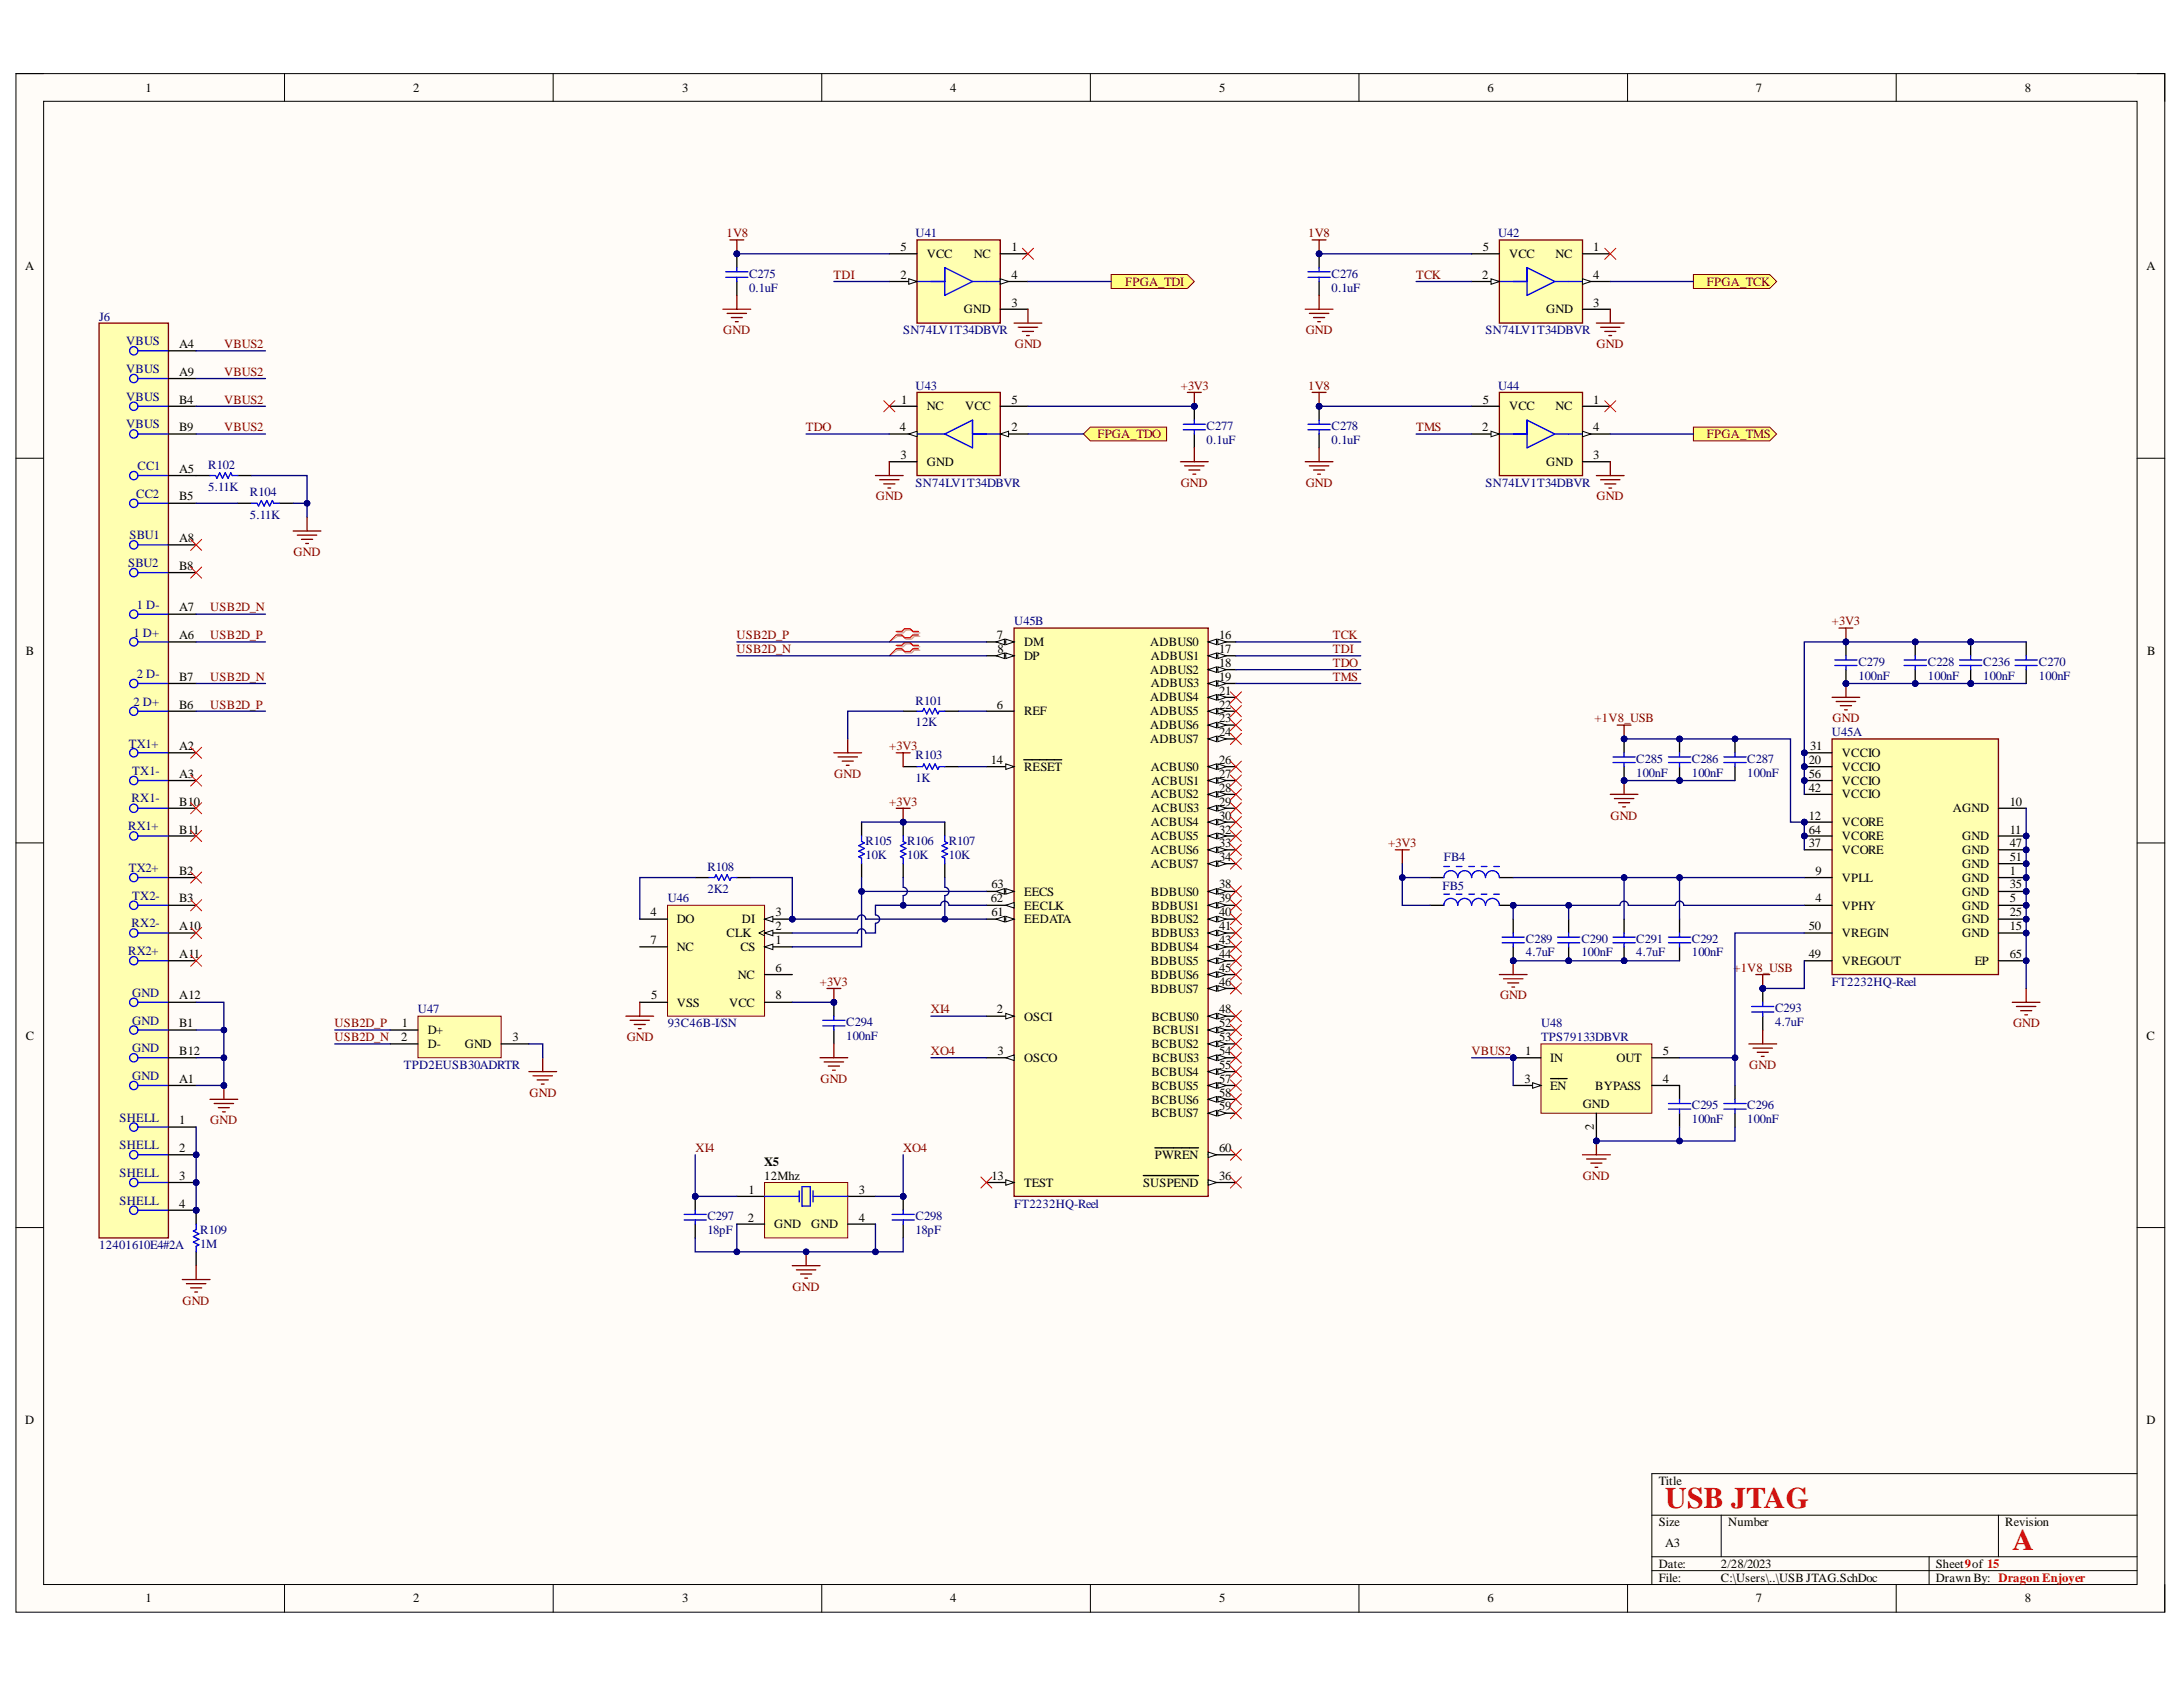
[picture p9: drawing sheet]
<svg xmlns="http://www.w3.org/2000/svg" width="279mm" height="216mm" viewBox="0 0 279 216" stroke-linecap="round" stroke-linejoin="round" font-family="sans-serif">
<defs><g id="words">
<g font-size="3.8" fill="#f00">
<text x="213.1" y="193">USB JTAG</text>
<text x="257.6" y="198.4">A</text>
</g>
<g font-size="1.6">
<text x="18.6" y="11.8">1</text>
<text x="52.9" y="11.8">2</text>
<text x="87.3" y="11.8">3</text>
<text x="121.6" y="11.8">4</text>
<text x="156" y="11.8">5</text>
<text x="190.4" y="11.8">6</text>
<text x="224.7" y="11.8">7</text>
<text x="259.2" y="11.8">8</text>
<text x="3.2" y="34.6">A</text>
<text x="115.2" y="32.1">5</text>
<text x="115.2" y="35.7">2</text>
<text x="118.6" y="33">VCC</text>
<text x="124.6" y="33">NC</text>
<text x="129.5" y="32.1">1</text>
<text x="129.5" y="35.7">4</text>
<text x="189.7" y="35.7">2</text>
<text x="189.8" y="32.1">5</text>
<text x="193.2" y="33">VCC</text>
<text x="199.1" y="33">NC</text>
<text x="203.9" y="32.1">1</text>
<text x="203.9" y="35.7">4</text>
<text x="274.7" y="34.6">A</text>
<text x="123.4" y="40.1">GND</text>
<text x="129.5" y="39.3">3</text>
<text x="197.9" y="40.1">GND</text>
<text x="203.9" y="39.3">3</text>
<text x="22.9" y="44.6">A4</text>
<text x="22.9" y="48.1">A9</text>
<text x="22.9" y="51.7">B4</text>
<text x="115.3" y="51.7">1</text>
<text x="118.6" y="52.5">NC</text>
<text x="123.5" y="52.5">VCC</text>
<text x="129.5" y="51.7">5</text>
<text x="189.8" y="51.7">5</text>
<text x="193.2" y="52.5">VCC</text>
<text x="199.1" y="52.5">NC</text>
<text x="203.9" y="51.7">1</text>
<text x="22.9" y="55.2">B9</text>
<text x="115.2" y="55.2">4</text>
<text x="115.2" y="58.7">3</text>
<text x="118.6" y="59.6">GND</text>
<text x="129.5" y="55.2">2</text>
<text x="189.7" y="55.2">2</text>
<text x="197.9" y="59.6">GND</text>
<text x="203.9" y="55.2">4</text>
<text x="203.9" y="58.7">3</text>
<text x="22.9" y="60.5">A5</text>
<text x="22.9" y="64">B5</text>
<text x="22.9" y="69.4">A8</text>
<text x="22.9" y="72.9">B8</text>
<text x="3.3" y="83.8">B</text>
<text x="22.9" y="81.8">A6</text>
<text x="22.9" y="78.3">A7</text>
<text x="127.6" y="81.8">7</text>
<text x="127.7" y="83.6">8</text>
<text x="131.1" y="82.7">DM</text>
<text x="147.2" y="82.7">ADBUS0</text>
<text x="156" y="81.8">16</text>
<text x="156" y="83.6">17</text>
<text x="274.8" y="83.8">B</text>
<text x="22.9" y="87.1">B7</text>
<text x="131.1" y="84.4">DP</text>
<text x="147.2" y="86.2">ADBUS2</text>
<text x="147.2" y="89.8">ADBUS4</text>
<text x="147.3" y="84.4">ADBUS1</text>
<text x="147.3" y="88">ADBUS3</text>
<text x="156" y="85.4">18</text>
<text x="156" y="87.1">19</text>
<text x="156" y="88.9">21</text>
<text x="22.9" y="90.7">B6</text>
<text x="127.6" y="90.7">6</text>
<text x="131.1" y="91.5">REF</text>
<text x="147.2" y="91.5">ADBUS5</text>
<text x="147.2" y="93.3">ADBUS6</text>
<text x="147.2" y="95.1">ADBUS7</text>
<text x="156" y="90.7">22</text>
<text x="156" y="92.5">23</text>
<text x="156" y="94.2">24</text>
<text x="22.9" y="96">A2</text>
<text x="22.9" y="99.6">A3</text>
<text x="126.8" y="97.8">14</text>
<text x="131.1" y="98.6">RESET</text>
<text x="147.3" y="98.6">ACBUS0</text>
<text x="147.4" y="100.4">ACBUS1</text>
<text x="156" y="97.8">26</text>
<text x="156" y="99.6">27</text>
<text x="156" y="101.3">28</text>
<text x="231.5" y="97.8">20</text>
<text x="231.5" y="101.3">42</text>
<text x="231.5" y="99.6">56</text>
<text x="231.7" y="96">31</text>
<text x="235.7" y="98.6">VCCIO</text>
<text x="235.7" y="96.9">VCCIO</text>
<text x="235.7" y="100.4">VCCIO</text>
<text x="22.9" y="103.1">B10</text>
<text x="22.9" y="106.7">B11</text>
<text x="147.3" y="102.2">ACBUS2</text>
<text x="147.3" y="105.7">ACBUS4</text>
<text x="147.3" y="107.5">ACBUS5</text>
<text x="147.4" y="104">ACBUS3</text>
<text x="156" y="103.1">29</text>
<text x="156" y="104.9">30</text>
<text x="156" y="106.7">32</text>
<text x="231.5" y="104.9">12</text>
<text x="231.5" y="106.7">64</text>
<text x="235.7" y="105.7">VCORE</text>
<text x="235.7" y="102.2">VCCIO</text>
<text x="235.7" y="107.5">VCORE</text>
<text x="249.9" y="104">AGND</text>
<text x="251.1" y="107.5">GND</text>
<text x="257.2" y="103.1">10</text>
<text x="257.2" y="106.7">11</text>
<text x="22.9" y="112">B2</text>
<text x="126.9" y="113.7">63</text>
<text x="147.3" y="109.3">ACBUS6</text>
<text x="147.3" y="111.1">ACBUS7</text>
<text x="156" y="108.5">33</text>
<text x="156" y="110.2">34</text>
<text x="156" y="113.7">38</text>
<text x="231.5" y="108.5">37</text>
<text x="232.3" y="112">9</text>
<text x="235.7" y="112.8">VPLL</text>
<text x="235.7" y="109.3">VCORE</text>
<text x="251.1" y="112.8">GND</text>
<text x="251.1" y="109.3">GND</text>
<text x="251.1" y="111.1">GND</text>
<text x="257.2" y="112">1</text>
<text x="257.2" y="113.7">35</text>
<text x="257.2" y="108.5">47</text>
<text x="257.2" y="110.2">51</text>
<text x="22.9" y="119">A10</text>
<text x="22.9" y="115.5">B3</text>
<text x="83.3" y="117.2">4</text>
<text x="86.6" y="118.2">DO</text>
<text x="93" y="120">CLK</text>
<text x="94.9" y="118.2">DI</text>
<text x="99.3" y="117.2">3</text>
<text x="99.3" y="119">2</text>
<text x="126.8" y="115.5">62</text>
<text x="126.9" y="117.2">61</text>
<text x="131.1" y="118.2">EEDATA</text>
<text x="131.1" y="116.4">EECLK</text>
<text x="131.1" y="114.6">EECS</text>
<text x="147.3" y="114.6">BDBUS0</text>
<text x="147.3" y="118.2">BDBUS2</text>
<text x="147.4" y="116.4">BDBUS1</text>
<text x="147.4" y="120">BDBUS3</text>
<text x="156" y="115.5">39</text>
<text x="156" y="117.2">40</text>
<text x="156" y="119">41</text>
<text x="231.5" y="119">50</text>
<text x="232.3" y="115.5">4</text>
<text x="235.7" y="116.4">VPHY</text>
<text x="235.7" y="120">VREGIN</text>
<text x="251.1" y="116.4">GND</text>
<text x="251.1" y="120">GND</text>
<text x="251.1" y="118.2">GND</text>
<text x="251.1" y="114.6">GND</text>
<text x="257.2" y="115.5">5</text>
<text x="257.2" y="119">15</text>
<text x="257.2" y="117.2">25</text>
<text x="22.9" y="122.6">A11</text>
<text x="83.3" y="120.8">7</text>
<text x="86.6" y="121.7">NC</text>
<text x="94.4" y="125.3">NC</text>
<text x="94.8" y="121.7">CS</text>
<text x="99.3" y="120.8">1</text>
<text x="99.3" y="124.4">6</text>
<text x="147.3" y="121.7">BDBUS4</text>
<text x="147.3" y="123.5">BDBUS5</text>
<text x="147.3" y="125.3">BDBUS6</text>
<text x="156" y="120.8">43</text>
<text x="156" y="122.6">44</text>
<text x="156" y="124.4">45</text>
<text x="231.5" y="122.6">49</text>
<text x="235.7" y="123.5">VREGOUT</text>
<text x="252.7" y="123.5">EP</text>
<text x="257.2" y="122.6">65</text>
<text x="22.9" y="127.9">A12</text>
<text x="22.9" y="131.5">B1</text>
<text x="51.4" y="131.5">1</text>
<text x="83.3" y="127.9">5</text>
<text x="86.6" y="128.8">VSS</text>
<text x="93.3" y="128.8">VCC</text>
<text x="99.3" y="127.9">8</text>
<text x="127.6" y="129.7">2</text>
<text x="131.1" y="130.6">OSCI</text>
<text x="147.3" y="127.1">BDBUS7</text>
<text x="147.4" y="130.6">BCBUS0</text>
<text x="156" y="126.1">46</text>
<text x="156" y="129.7">48</text>
<text x="156" y="131.5">52</text>
<text x="3.3" y="133.1">C</text>
<text x="22.9" y="135">B12</text>
<text x="51.4" y="133.2">2</text>
<text x="54.7" y="132.4">D+</text>
<text x="54.7" y="134.2">D-</text>
<text x="59.5" y="134.2">GND</text>
<text x="65.6" y="133.2">3</text>
<text x="127.7" y="135">3</text>
<text x="131.1" y="135.9">OSCO</text>
<text x="147.4" y="134.2">BCBUS2</text>
<text x="147.4" y="137.7">BCBUS4</text>
<text x="147.5" y="135.9">BCBUS3</text>
<text x="147.6" y="132.4">BCBUS1</text>
<text x="156" y="133.2">53</text>
<text x="156" y="135">54</text>
<text x="156" y="136.8">55</text>
<text x="195.2" y="135">1</text>
<text x="198.4" y="135.9">IN</text>
<text x="206.9" y="135.9">OUT</text>
<text x="212.8" y="135">5</text>
<text x="274.7" y="133.1">C</text>
<text x="22.9" y="143.9">1</text>
<text x="22.9" y="138.6">A1</text>
<text x="147.4" y="139.5">BCBUS5</text>
<text x="147.4" y="141.3">BCBUS6</text>
<text x="147.4" y="143">BCBUS7</text>
<text x="156" y="138.6">57</text>
<text x="156" y="140.3">58</text>
<text x="156" y="142.1">59</text>
<text x="195.1" y="138.6">3</text>
<text x="198.4" y="139.5">EN</text>
<text x="202.6" y="141.8">GND</text>
<text x="204.2" y="139.5">BYPASS</text>
<text x="212.8" y="138.6">4</text>
<text x="22.9" y="147.4">2</text>
<text x="97.8" y="149.2">X5</text>
<text x="147.8" y="148.3">PWREN</text>
<text x="156" y="147.4">60</text>
<text x="204" y="144.7" transform="rotate(-90 204 144.7)">2</text>
<text x="22.9" y="151">3</text>
<text x="22.9" y="154.6">4</text>
<text x="95.8" y="152.8">1</text>
<text x="97.8" y="151">12Mhz</text>
<text x="109.9" y="152.8">3</text>
<text x="126.9" y="151">13</text>
<text x="131.1" y="151.8">TEST</text>
<text x="146.3" y="151.8">SUSPEND</text>
<text x="156" y="151">36</text>
<text x="95.7" y="156.3">2</text>
<text x="99.1" y="157.2">GND</text>
<text x="103.8" y="157.2">GND</text>
<text x="109.9" y="156.3">4</text>
<text x="3.2" y="182.2">D</text>
<text x="274.7" y="182.2">D</text>
<text x="212.3" y="190">Title</text>
<text x="212.3" y="195.3">Size</text>
<text x="221.2" y="195.3">Number</text>
<text x="256.6" y="195.3">Revision</text>
<text x="212.3" y="200.7">Date:</text>
<text x="212.3" y="202.4">File:</text>
<text x="213.1" y="198">A3</text>
<text x="220.2" y="200.7">2/28/2023</text>
<text x="220.2" y="202.4">C:\Users\..\USB JTAG.SchDoc</text>
<text x="247.7" y="200.7">Sheet9of 15</text>
<text x="247.7" y="202.4">Drawn By: Dragon Enjoyer</text>
<text x="18.6" y="205.1">1</text>
<text x="52.9" y="205.1">2</text>
<text x="87.3" y="205.1">3</text>
<text x="121.6" y="205.1">4</text>
<text x="156" y="205.1">5</text>
<text x="190.4" y="205.1">6</text>
<text x="224.7" y="205.1">7</text>
<text x="259.2" y="205.1">8</text>
</g>
<g font-size="1.6" fill="#800000">
<text x="93" y="30.4">1V8</text>
<text x="106.7" y="35.7">TDI</text>
<text x="167.5" y="30.4">1V8</text>
<text x="181.2" y="35.7">TCK</text>
<text x="144" y="36.5">FPGA_TDI</text>
<text x="218.5" y="36.5">FPGA_TCK</text>
<text x="28.7" y="44.6">VBUS2</text>
<text x="92.6" y="42.8">GND</text>
<text x="129.9" y="44.6">GND</text>
<text x="167.1" y="42.8">GND</text>
<text x="204.3" y="44.6">GND</text>
<text x="28.7" y="48.1">VBUS2</text>
<text x="28.7" y="51.7">VBUS2</text>
<text x="151.1" y="49.9">+3V3</text>
<text x="167.5" y="49.9">1V8</text>
<text x="28.7" y="55.2">VBUS2</text>
<text x="103.1" y="55.2">TDO</text>
<text x="140.5" y="56.1">FPGA_TDO</text>
<text x="181.2" y="55.2">TMS</text>
<text x="218.5" y="56.1">FPGA_TMS</text>
<text x="112.1" y="64">GND</text>
<text x="151.1" y="62.3">GND</text>
<text x="167.1" y="62.3">GND</text>
<text x="204.3" y="64">GND</text>
<text x="37.6" y="71.1">GND</text>
<text x="26.9" y="81.8">USB2D_P</text>
<text x="26.9" y="78.3">USB2D_N</text>
<text x="94.3" y="81.8">USB2D_P</text>
<text x="94.3" y="83.6">USB2D_N</text>
<text x="170.6" y="81.8">TCK</text>
<text x="170.6" y="83.6">TDI</text>
<text x="234.5" y="80">+3V3</text>
<text x="26.9" y="87.1">USB2D_N</text>
<text x="170.6" y="85.4">TDO</text>
<text x="170.6" y="87.1">TMS</text>
<text x="26.9" y="90.7">USB2D_P</text>
<text x="204.1" y="92.5">+1V8_USB</text>
<text x="234.5" y="92.5">GND</text>
<text x="106.8" y="99.6">GND</text>
<text x="113.8" y="96">+3V3</text>
<text x="113.8" y="103.1">+3V3</text>
<text x="206.1" y="104.9">GND</text>
<text x="177.7" y="108.5">+3V3</text>
<text x="221.9" y="124.4">+1V8_USB</text>
<text x="42.8" y="131.5">USB2D_P</text>
<text x="104.9" y="126.1">+3V3</text>
<text x="119.1" y="129.7">XI4</text>
<text x="192" y="127.9">GND</text>
<text x="257.6" y="131.5">GND</text>
<text x="42.8" y="133.2">USB2D_N</text>
<text x="80.2" y="133.2">GND</text>
<text x="119.1" y="135">XO4</text>
<text x="188.4" y="135">VBUS2</text>
<text x="223.9" y="136.8">GND</text>
<text x="26.9" y="143.9">GND</text>
<text x="67.8" y="140.3">GND</text>
<text x="105" y="138.6">GND</text>
<text x="89" y="147.4">XI4</text>
<text x="115.6" y="147.4">XO4</text>
<text x="202.6" y="151">GND</text>
<text x="23.4" y="167">GND</text>
<text x="101.5" y="165.2">GND</text>
</g>
<g font-size="1.6" fill="#000080">
<text x="95.9" y="35.5">C275</text>
<text x="117.2" y="30.4">U41</text>
<text x="170.4" y="35.5">C276</text>
<text x="191.7" y="30.4">U42</text>
<text x="12.7" y="41">J6</text>
<text x="95.9" y="37.3">0.1uF</text>
<text x="170.4" y="37.3">0.1uF</text>
<text x="16.2" y="44.2">VBUS</text>
<text x="16.2" y="47.7">VBUS</text>
<text x="115.6" y="42.8">SN74LV1T34DBVR</text>
<text x="190.1" y="42.8">SN74LV1T34DBVR</text>
<text x="16.2" y="51.3">VBUS</text>
<text x="117.2" y="49.9">U43</text>
<text x="191.7" y="49.9">U44</text>
<text x="16.2" y="54.8">VBUS</text>
<text x="26.7" y="60">R102</text>
<text x="154.4" y="56.8">0.1uF</text>
<text x="154.4" y="55">C277</text>
<text x="170.4" y="56.8">0.1uF</text>
<text x="170.4" y="55">C278</text>
<text x="17.4" y="63.7">CC2</text>
<text x="17.6" y="60.1">CC1</text>
<text x="26.7" y="62.9">5.11K</text>
<text x="32" y="63.5">R104</text>
<text x="117.2" y="62.3">SN74LV1T34DBVR</text>
<text x="190.1" y="62.3">SN74LV1T34DBVR</text>
<text x="16.6" y="69">SBU1</text>
<text x="32" y="66.4">5.11K</text>
<text x="16.4" y="72.6">SBU2</text>
<text x="17.5" y="77.9">1 D-</text>
<text x="17.1" y="81.5">1 D+</text>
<text x="129.8" y="80">U45B</text>
<text x="17.5" y="86.8">2 D-</text>
<text x="237.8" y="85.2">C279</text>
<text x="237.8" y="87">100nF</text>
<text x="246.7" y="85.2">C228</text>
<text x="246.7" y="87">100nF</text>
<text x="253.8" y="85.2">C236</text>
<text x="253.8" y="87">100nF</text>
<text x="260.9" y="85.2">C270</text>
<text x="260.9" y="87">100nF</text>
<text x="16.5" y="95.7">TX1+</text>
<text x="17.1" y="90.3">2 D+</text>
<text x="117.2" y="90.2">R101</text>
<text x="117.2" y="93">12K</text>
<text x="234.5" y="94.2">U45A</text>
<text x="16.9" y="99.2">TX1-</text>
<text x="117.2" y="97.2">R103</text>
<text x="117.2" y="100.1">1K</text>
<text x="209.4" y="97.6">C285</text>
<text x="209.4" y="99.4">100nF</text>
<text x="216.5" y="97.6">C286</text>
<text x="216.5" y="99.4">100nF</text>
<text x="223.6" y="97.6">C287</text>
<text x="223.6" y="99.4">100nF</text>
<text x="16.4" y="106.3">RX1+</text>
<text x="16.8" y="102.7">RX1-</text>
<text x="16.5" y="111.6">TX2+</text>
<text x="90.5" y="111.4">R108</text>
<text x="110.8" y="108.2">R105</text>
<text x="110.8" y="110">10K</text>
<text x="116.1" y="108.2">R106</text>
<text x="116.1" y="110">10K</text>
<text x="121.4" y="108.2">R107</text>
<text x="121.4" y="110">10K</text>
<text x="184.6" y="113.9">FB5</text>
<text x="184.8" y="110.2">FB4</text>
<text x="16.8" y="118.7">RX2-</text>
<text x="16.9" y="115.1">TX2-</text>
<text x="85.5" y="115.5">U46</text>
<text x="90.5" y="114.3">2K2</text>
<text x="16.4" y="122.2">RX2+</text>
<text x="195.3" y="120.6">C289</text>
<text x="195.3" y="122.4">4.7uF</text>
<text x="202.4" y="120.6">C290</text>
<text x="202.4" y="122.4">100nF</text>
<text x="209.4" y="120.6">C291</text>
<text x="209.4" y="122.4">4.7uF</text>
<text x="216.5" y="120.6">C292</text>
<text x="216.5" y="122.4">100nF</text>
<text x="16.9" y="127.6">GND</text>
<text x="16.9" y="131.1">GND</text>
<text x="53.5" y="129.7">U47</text>
<text x="85.5" y="131.5">93C46B-I/SN</text>
<text x="108.3" y="131.3">C294</text>
<text x="197.2" y="131.5">U48</text>
<text x="227.2" y="129.5">C293</text>
<text x="227.2" y="131.3">4.7uF</text>
<text x="234.5" y="126.1">FT2232HQ-Reel</text>
<text x="16.9" y="134.7">GND</text>
<text x="51.7" y="136.8">TPD2EUSB30ADRTR</text>
<text x="108.3" y="133.1">100nF</text>
<text x="197.2" y="133.2">TPS79133DBVR</text>
<text x="15.3" y="143.6">SHELL</text>
<text x="16.9" y="138.2">GND</text>
<text x="216.5" y="142">C295</text>
<text x="216.5" y="143.7">100nF</text>
<text x="223.6" y="142">C296</text>
<text x="223.6" y="143.7">100nF</text>
<text x="15.3" y="147.1">SHELL</text>
<text x="15.3" y="150.7">SHELL</text>
<text x="15.3" y="154.2">SHELL</text>
<text x="129.8" y="154.6">FT2232HQ-Reel</text>
<text x="12.7" y="159.9">12401610E4#2A</text>
<text x="25.6" y="159.7">1M</text>
<text x="25.6" y="157.9">R109</text>
<text x="90.5" y="156.2">C297</text>
<text x="90.5" y="157.9">18pF</text>
<text x="117.2" y="156.2">C298</text>
<text x="117.2" y="157.9">18pF</text>
</g>
</g></defs>
<path d="M2 9.4h275.1v196.9h-275.1z" fill-rule="evenodd" fill="#fffcf8"/>
<path d="M2 9.4h275.1v196.9h-275.1z" fill="none" stroke="#000" stroke-width=".13"/>
<path d="M5.6 13h267.9v189.8h-267.9z" fill-rule="evenodd" fill="#fffcf8"/>
<g fill="none" stroke="#000" stroke-width=".13">
<path d="M2 9.4h3.6M5.6 13h267.9v189.8h-267.9zM36.4 9.4v3.6M70.8 9.4v3.6M105.2 9.4v3.6M139.6 9.4v3.6M173.9 9.4v3.6M208.3 9.4v3.6M242.7 9.4v3.6M273.5 9.4h3.6v3.6M2 58.6h3.6M273.5 58.6h3.6"/>
<path d="M2 107.9h3.6M273.5 107.9h3.6M2 157.1h3.6M273.5 157.1h3.6M211.4 193.9h62.1M211.4 199.2h62.1M220.3 193.9v5.3M246.9 199.2v3.6M255.8 193.9v5.3M273.5 188.6h-62.1v14.2M36.4 202.8v3.5M70.8 202.8v3.5"/>
<path d="M105.2 202.8v3.5M139.6 202.8v3.5M173.9 202.8v3.5M208.3 202.8v3.5M211.4 201h62.1M242.7 202.8v3.5M277.1 202.8v3.5"/>
</g>
<circle cx="259.3" cy="112.3" r=".36" fill="#000080"/>
<circle cx="259.3" cy="112.3" r=".36" fill="none" stroke="#000080" stroke-width=".13"/>
<circle cx="259.3" cy="115.9" r=".35" fill="#000080"/>
<circle cx="259.3" cy="115.9" r=".35" fill="none" stroke="#000080" stroke-width=".13"/>
<circle cx="259.3" cy="107" r=".35" fill="#000080"/>
<circle cx="259.3" cy="107" r=".35" fill="none" stroke="#000080" stroke-width=".13"/>
<circle cx="230.9" cy="105.2" r=".36" fill="#000080"/>
<circle cx="230.9" cy="105.2" r=".36" fill="none" stroke="#000080" stroke-width=".13"/>
<circle cx="259.3" cy="119.4" r=".35" fill="#000080"/>
<circle cx="259.3" cy="119.4" r=".35" fill="none" stroke="#000080" stroke-width=".13"/>
<circle cx="230.9" cy="98.1" r=".35" fill="#000080"/>
<circle cx="230.9" cy="98.1" r=".35" fill="none" stroke="#000080" stroke-width=".13"/>
<circle cx="259.3" cy="117.6" r=".35" fill="#000080"/>
<circle cx="259.3" cy="117.6" r=".35" fill="none" stroke="#000080" stroke-width=".13"/>
<circle cx="230.9" cy="96.3" r=".35" fill="#000080"/>
<circle cx="230.9" cy="96.3" r=".35" fill="none" stroke="#000080" stroke-width=".13"/>
<circle cx="259.3" cy="114.1" r=".35" fill="#000080"/>
<circle cx="259.3" cy="114.1" r=".35" fill="none" stroke="#000080" stroke-width=".13"/>
<circle cx="259.3" cy="108.8" r=".35" fill="#000080"/>
<circle cx="259.3" cy="108.8" r=".35" fill="none" stroke="#000080" stroke-width=".13"/>
<circle cx="259.3" cy="110.5" r=".35" fill="#000080"/>
<circle cx="259.3" cy="110.5" r=".35" fill="none" stroke="#000080" stroke-width=".13"/>
<circle cx="230.9" cy="99.9" r=".35" fill="#000080"/>
<circle cx="230.9" cy="99.9" r=".35" fill="none" stroke="#000080" stroke-width=".13"/>
<circle cx="230.9" cy="107" r=".35" fill="#000080"/>
<circle cx="230.9" cy="107" r=".35" fill="none" stroke="#000080" stroke-width=".13"/>
<circle cx="259.3" cy="123" r=".35" fill="#000080"/>
<circle cx="259.3" cy="123" r=".35" fill="none" stroke="#000080" stroke-width=".13"/>
<path d="M234.5 94.6h21.3v30.1h-21.3z" fill-rule="evenodd" fill="#ffffb0"/>
<path d="M234.5 94.6h21.3v30.1h-21.3z" fill="none" stroke="#800000" stroke-width=".17"/>
<path d="M255.8 112.3h3.5" fill="none" stroke="#000" stroke-width=".17"/>
<circle cx="259.3" cy="112.3" r=".36" fill="#000080"/>
<circle cx="259.3" cy="112.3" r=".36" fill="none" stroke="#000080" stroke-width=".13"/>
<path d="M230.9 115.9h3.6M255.8 115.9h3.5" fill="none" stroke="#000" stroke-width=".17"/>
<circle cx="259.3" cy="115.9" r=".35" fill="#000080"/>
<circle cx="259.3" cy="115.9" r=".35" fill="none" stroke="#000080" stroke-width=".13"/>
<path d="M230.9 112.3h3.6M255.8 103.4h3.5M255.8 107h3.5" fill="none" stroke="#000" stroke-width=".17"/>
<circle cx="259.3" cy="107" r=".35" fill="#000080"/>
<circle cx="259.3" cy="107" r=".35" fill="none" stroke="#000080" stroke-width=".13"/>
<path d="M230.9 105.2h3.6" fill="none" stroke="#000" stroke-width=".17"/>
<circle cx="230.9" cy="105.2" r=".36" fill="#000080"/>
<circle cx="230.9" cy="105.2" r=".36" fill="none" stroke="#000080" stroke-width=".13"/>
<path d="M255.8 119.4h3.5" fill="none" stroke="#000" stroke-width=".17"/>
<circle cx="259.3" cy="119.4" r=".35" fill="#000080"/>
<circle cx="259.3" cy="119.4" r=".35" fill="none" stroke="#000080" stroke-width=".13"/>
<path d="M230.9 98.1h3.6" fill="none" stroke="#000" stroke-width=".17"/>
<circle cx="230.9" cy="98.1" r=".35" fill="#000080"/>
<circle cx="230.9" cy="98.1" r=".35" fill="none" stroke="#000080" stroke-width=".13"/>
<path d="M255.8 117.6h3.5" fill="none" stroke="#000" stroke-width=".17"/>
<circle cx="259.3" cy="117.6" r=".35" fill="#000080"/>
<circle cx="259.3" cy="117.6" r=".35" fill="none" stroke="#000080" stroke-width=".13"/>
<path d="M230.9 96.3h3.6" fill="none" stroke="#000" stroke-width=".17"/>
<circle cx="230.9" cy="96.3" r=".35" fill="#000080"/>
<circle cx="230.9" cy="96.3" r=".35" fill="none" stroke="#000080" stroke-width=".13"/>
<path d="M255.8 114.1h3.5" fill="none" stroke="#000" stroke-width=".17"/>
<circle cx="259.3" cy="114.1" r=".35" fill="#000080"/>
<circle cx="259.3" cy="114.1" r=".35" fill="none" stroke="#000080" stroke-width=".13"/>
<path d="M230.9 108.8h3.6M230.9 101.7h3.6M255.8 108.8h3.5" fill="none" stroke="#000" stroke-width=".17"/>
<circle cx="259.3" cy="108.8" r=".35" fill="#000080"/>
<circle cx="259.3" cy="108.8" r=".35" fill="none" stroke="#000080" stroke-width=".13"/>
<path d="M230.9 119.4h3.6M255.8 110.5h3.5M230.9 123h3.6" fill="none" stroke="#000" stroke-width=".17"/>
<circle cx="259.3" cy="110.5" r=".35" fill="#000080"/>
<circle cx="259.3" cy="110.5" r=".35" fill="none" stroke="#000080" stroke-width=".13"/>
<path d="M230.9 99.9h3.6" fill="none" stroke="#000" stroke-width=".17"/>
<circle cx="230.9" cy="99.9" r=".35" fill="#000080"/>
<circle cx="230.9" cy="99.9" r=".35" fill="none" stroke="#000080" stroke-width=".13"/>
<path d="M230.9 107h3.6" fill="none" stroke="#000" stroke-width=".17"/>
<circle cx="230.9" cy="107" r=".35" fill="#000080"/>
<circle cx="230.9" cy="107" r=".35" fill="none" stroke="#000080" stroke-width=".13"/>
<path d="M255.8 123h3.5" fill="none" stroke="#000" stroke-width=".17"/>
<circle cx="259.3" cy="123" r=".35" fill="#000080"/>
<circle cx="259.3" cy="123" r=".35" fill="none" stroke="#000080" stroke-width=".13"/>
<path d="M129.8 80.4h24.8v72.7h-24.8z" fill-rule="evenodd" fill="#ffffb0"/>
<path d="M129.8 80.4h24.8v72.7h-24.8z" fill="none" stroke="#800000" stroke-width=".17"/>
<path d="M126.2 130h3.6" fill="none" stroke="#000" stroke-width=".17"/>
<path d="M128.7 129.7l1.1 .3-1.1 .4z" fill="#f8fcff"/>
<path d="M128.7 129.7l1.1 .3-1.1 .4z" fill="none" stroke="#000" stroke-width=".13"/>
<path d="M126.2 135.4h3.6" fill="none" stroke="#000" stroke-width=".17"/>
<path d="M128.7 135.4l1.1-.4v.7z" fill="#f8fcff"/>
<path d="M128.7 135.4l1.1-.4v.7z" fill="none" stroke="#000" stroke-width=".13"/>
<path d="M126.2 91h3.6M126.2 82.2h3.6" fill="none" stroke="#000" stroke-width=".17"/>
<path d="M128.7 81.8l1.1 .4-1.1 .3z" fill="#f8fcff"/>
<path d="M128.7 81.8l1.1 .4-1.1 .3z" fill="none" stroke="#000" stroke-width=".13"/>
<path d="M127.5 82.2l1-.4v.7z" fill="#f8fcff"/>
<path d="M127.5 82.2l1-.4v.7z" fill="none" stroke="#000" stroke-width=".13"/>
<path d="M126.2 83.9h3.6" fill="none" stroke="#000" stroke-width=".17"/>
<path d="M128.7 83.6l1.1 .3-1.1 .4z" fill="#f8fcff"/>
<path d="M128.7 83.6l1.1 .3-1.1 .4z" fill="none" stroke="#000" stroke-width=".13"/>
<path d="M127.5 83.9l1-.3v.7z" fill="#f8fcff"/>
<path d="M127.5 83.9l1-.3v.7z" fill="none" stroke="#000" stroke-width=".13"/>
<path d="M126.2 151.3h3.6" fill="none" stroke="#000" stroke-width=".17"/>
<path d="M128.7 151l1.1 .3-1.1 .4z" fill="#f8fcff"/>
<path d="M128.7 151l1.1 .3-1.1 .4z" fill="none" stroke="#000" stroke-width=".13"/>
<path d="M126.2 98.1h3.6" fill="none" stroke="#000" stroke-width=".17"/>
<path d="M128.7 97.8l1.1 .3-1.1 .4z" fill="#f8fcff"/>
<path d="M128.7 97.8l1.1 .3-1.1 .4z" fill="none" stroke="#000" stroke-width=".13"/>
<path d="M131 97.2h4.9M154.6 82.2h3.6" fill="none" stroke="#000" stroke-width=".17"/>
<path d="M154.6 82.2l1.1-.4v.7z" fill="#f8fcff"/>
<path d="M154.6 82.2l1.1-.4v.7z" fill="none" stroke="#000" stroke-width=".13"/>
<path d="M155.9 81.8l1 .4-1 .3z" fill="#f8fcff"/>
<path d="M155.9 81.8l1 .4-1 .3z" fill="none" stroke="#000" stroke-width=".13"/>
<path d="M154.6 83.9h3.6" fill="none" stroke="#000" stroke-width=".17"/>
<path d="M154.6 83.9l1.1-.3v.7z" fill="#f8fcff"/>
<path d="M154.6 83.9l1.1-.3v.7z" fill="none" stroke="#000" stroke-width=".13"/>
<path d="M155.9 83.6l1 .3-1 .4z" fill="#f8fcff"/>
<path d="M155.9 83.6l1 .3-1 .4z" fill="none" stroke="#000" stroke-width=".13"/>
<path d="M154.6 85.7h3.6" fill="none" stroke="#000" stroke-width=".17"/>
<path d="M154.6 85.7l1.1-.4v.8z" fill="#f8fcff"/>
<path d="M154.6 85.7l1.1-.4v.8z" fill="none" stroke="#000" stroke-width=".13"/>
<path d="M155.9 85.3l1 .4-1 .4z" fill="#f8fcff"/>
<path d="M155.9 85.3l1 .4-1 .4z" fill="none" stroke="#000" stroke-width=".13"/>
<path d="M154.6 87.5h3.6" fill="none" stroke="#000" stroke-width=".17"/>
<path d="M154.6 87.5l1.1-.4v.7z" fill="#f8fcff"/>
<path d="M154.6 87.5l1.1-.4v.7z" fill="none" stroke="#000" stroke-width=".13"/>
<path d="M155.9 87.1l1 .4-1 .3z" fill="#f8fcff"/>
<path d="M155.9 87.1l1 .4-1 .3z" fill="none" stroke="#000" stroke-width=".13"/>
<path d="M154.6 89.2h3.6" fill="none" stroke="#000" stroke-width=".17"/>
<path d="M154.6 89.2l1.1-.3v.7z" fill="#f8fcff"/>
<path d="M154.6 89.2l1.1-.3v.7z" fill="none" stroke="#000" stroke-width=".13"/>
<path d="M155.9 88.9l1 .3-1 .4z" fill="#f8fcff"/>
<path d="M155.9 88.9l1 .3-1 .4z" fill="none" stroke="#000" stroke-width=".13"/>
<path d="M154.6 91h3.6" fill="none" stroke="#000" stroke-width=".17"/>
<path d="M154.6 91l1.1-.3v.7z" fill="#f8fcff"/>
<path d="M154.6 91l1.1-.3v.7z" fill="none" stroke="#000" stroke-width=".13"/>
<path d="M155.9 90.7l1 .3-1 .4z" fill="#f8fcff"/>
<path d="M155.9 90.7l1 .3-1 .4z" fill="none" stroke="#000" stroke-width=".13"/>
<path d="M154.6 92.8h3.6" fill="none" stroke="#000" stroke-width=".17"/>
<path d="M154.6 92.8l1.1-.4v.7z" fill="#f8fcff"/>
<path d="M154.6 92.8l1.1-.4v.7z" fill="none" stroke="#000" stroke-width=".13"/>
<path d="M155.9 92.4l1 .4-1 .3z" fill="#f8fcff"/>
<path d="M155.9 92.4l1 .4-1 .3z" fill="none" stroke="#000" stroke-width=".13"/>
<path d="M154.6 94.6h3.6" fill="none" stroke="#000" stroke-width=".17"/>
<path d="M154.6 94.6l1.1-.4v.7z" fill="#f8fcff"/>
<path d="M154.6 94.6l1.1-.4v.7z" fill="none" stroke="#000" stroke-width=".13"/>
<path d="M155.9 94.2l1 .4-1 .3z" fill="#f8fcff"/>
<path d="M155.9 94.2l1 .4-1 .3z" fill="none" stroke="#000" stroke-width=".13"/>
<path d="M154.6 98.1h3.6" fill="none" stroke="#000" stroke-width=".17"/>
<path d="M154.6 98.1l1.1-.3v.7z" fill="#f8fcff"/>
<path d="M154.6 98.1l1.1-.3v.7z" fill="none" stroke="#000" stroke-width=".13"/>
<path d="M155.9 97.8l1 .3-1 .4z" fill="#f8fcff"/>
<path d="M155.9 97.8l1 .3-1 .4z" fill="none" stroke="#000" stroke-width=".13"/>
<path d="M154.6 99.9h3.6" fill="none" stroke="#000" stroke-width=".17"/>
<path d="M154.6 99.9l1.1-.4v.7z" fill="#f8fcff"/>
<path d="M154.6 99.9l1.1-.4v.7z" fill="none" stroke="#000" stroke-width=".13"/>
<path d="M155.9 99.5l1 .4-1 .3z" fill="#f8fcff"/>
<path d="M155.9 99.5l1 .4-1 .3z" fill="none" stroke="#000" stroke-width=".13"/>
<path d="M154.6 101.7h3.6" fill="none" stroke="#000" stroke-width=".17"/>
<path d="M154.6 101.7l1.1-.4v.7z" fill="#f8fcff"/>
<path d="M154.6 101.7l1.1-.4v.7z" fill="none" stroke="#000" stroke-width=".13"/>
<path d="M155.9 101.3l1 .4-1 .3z" fill="#f8fcff"/>
<path d="M155.9 101.3l1 .4-1 .3z" fill="none" stroke="#000" stroke-width=".13"/>
<path d="M154.6 103.4h3.6" fill="none" stroke="#000" stroke-width=".17"/>
<path d="M154.6 103.4l1.1-.3v.7z" fill="#f8fcff"/>
<path d="M154.6 103.4l1.1-.3v.7z" fill="none" stroke="#000" stroke-width=".13"/>
<path d="M155.9 103.1l1 .3-1 .4z" fill="#f8fcff"/>
<path d="M155.9 103.1l1 .3-1 .4z" fill="none" stroke="#000" stroke-width=".13"/>
<path d="M154.6 105.2h3.6" fill="none" stroke="#000" stroke-width=".17"/>
<path d="M154.6 105.2l1.1-.3v.7z" fill="#f8fcff"/>
<path d="M154.6 105.2l1.1-.3v.7z" fill="none" stroke="#000" stroke-width=".13"/>
<path d="M155.9 104.9l1 .3-1 .4z" fill="#f8fcff"/>
<path d="M155.9 104.9l1 .3-1 .4z" fill="none" stroke="#000" stroke-width=".13"/>
<path d="M154.6 107h3.6" fill="none" stroke="#000" stroke-width=".17"/>
<path d="M154.6 107l1.1-.4v.7z" fill="#f8fcff"/>
<path d="M154.6 107l1.1-.4v.7z" fill="none" stroke="#000" stroke-width=".13"/>
<path d="M155.9 106.6l1 .4-1 .3z" fill="#f8fcff"/>
<path d="M155.9 106.6l1 .4-1 .3z" fill="none" stroke="#000" stroke-width=".13"/>
<path d="M154.6 108.8h3.6" fill="none" stroke="#000" stroke-width=".17"/>
<path d="M154.6 108.8l1.1-.4v.7z" fill="#f8fcff"/>
<path d="M154.6 108.8l1.1-.4v.7z" fill="none" stroke="#000" stroke-width=".13"/>
<path d="M155.9 108.4l1 .4-1 .3z" fill="#f8fcff"/>
<path d="M155.9 108.4l1 .4-1 .3z" fill="none" stroke="#000" stroke-width=".13"/>
<path d="M154.6 110.5h3.6" fill="none" stroke="#000" stroke-width=".17"/>
<path d="M154.6 110.5l1.1-.3v.7z" fill="#f8fcff"/>
<path d="M154.6 110.5l1.1-.3v.7z" fill="none" stroke="#000" stroke-width=".13"/>
<path d="M155.9 110.2l1 .3-1 .4z" fill="#f8fcff"/>
<path d="M155.9 110.2l1 .3-1 .4z" fill="none" stroke="#000" stroke-width=".13"/>
<path d="M154.6 151.3h3.6" fill="none" stroke="#000" stroke-width=".17"/>
<path d="M154.6 151l1.1 .3-1.1 .4z" fill="#f8fcff"/>
<path d="M154.6 151l1.1 .3-1.1 .4z" fill="none" stroke="#000" stroke-width=".13"/>
<path d="M154.6 114.1h3.6M146.3 150.4h7.1" fill="none" stroke="#000" stroke-width=".17"/>
<path d="M154.6 114.1l1.1-.4v.7z" fill="#f8fcff"/>
<path d="M154.6 114.1l1.1-.4v.7z" fill="none" stroke="#000" stroke-width=".13"/>
<path d="M155.9 113.7l1 .4-1 .3z" fill="#f8fcff"/>
<path d="M155.9 113.7l1 .4-1 .3z" fill="none" stroke="#000" stroke-width=".13"/>
<path d="M154.6 115.9h3.6" fill="none" stroke="#000" stroke-width=".17"/>
<path d="M154.6 115.9l1.1-.4v.7z" fill="#f8fcff"/>
<path d="M154.6 115.9l1.1-.4v.7z" fill="none" stroke="#000" stroke-width=".13"/>
<path d="M155.9 115.5l1 .4-1 .3z" fill="#f8fcff"/>
<path d="M155.9 115.5l1 .4-1 .3z" fill="none" stroke="#000" stroke-width=".13"/>
<path d="M154.6 117.6h3.6" fill="none" stroke="#000" stroke-width=".17"/>
<path d="M154.6 117.6l1.1-.3v.7z" fill="#f8fcff"/>
<path d="M154.6 117.6l1.1-.3v.7z" fill="none" stroke="#000" stroke-width=".13"/>
<path d="M155.9 117.3l1 .3-1 .4z" fill="#f8fcff"/>
<path d="M155.9 117.3l1 .3-1 .4z" fill="none" stroke="#000" stroke-width=".13"/>
<path d="M154.6 119.4h3.6" fill="none" stroke="#000" stroke-width=".17"/>
<path d="M154.6 119.4l1.1-.3v.7z" fill="#f8fcff"/>
<path d="M154.6 119.4l1.1-.3v.7z" fill="none" stroke="#000" stroke-width=".13"/>
<path d="M155.9 119.1l1 .3-1 .4z" fill="#f8fcff"/>
<path d="M155.9 119.1l1 .3-1 .4z" fill="none" stroke="#000" stroke-width=".13"/>
<path d="M154.6 121.2h3.6" fill="none" stroke="#000" stroke-width=".17"/>
<path d="M154.6 121.2l1.1-.4v.7z" fill="#f8fcff"/>
<path d="M154.6 121.2l1.1-.4v.7z" fill="none" stroke="#000" stroke-width=".13"/>
<path d="M155.9 120.8l1 .4-1 .3z" fill="#f8fcff"/>
<path d="M155.9 120.8l1 .4-1 .3z" fill="none" stroke="#000" stroke-width=".13"/>
<path d="M154.6 123h3.6" fill="none" stroke="#000" stroke-width=".17"/>
<path d="M154.6 123l1.1-.4v.7z" fill="#f8fcff"/>
<path d="M154.6 123l1.1-.4v.7z" fill="none" stroke="#000" stroke-width=".13"/>
<path d="M155.9 122.6l1 .4-1 .3z" fill="#f8fcff"/>
<path d="M155.9 122.6l1 .4-1 .3z" fill="none" stroke="#000" stroke-width=".13"/>
<path d="M154.6 124.7h3.6" fill="none" stroke="#000" stroke-width=".17"/>
<path d="M154.6 124.7l1.1-.3v.7z" fill="#f8fcff"/>
<path d="M154.6 124.7l1.1-.3v.7z" fill="none" stroke="#000" stroke-width=".13"/>
<path d="M155.9 124.4l1 .3-1 .4z" fill="#f8fcff"/>
<path d="M155.9 124.4l1 .3-1 .4z" fill="none" stroke="#000" stroke-width=".13"/>
<path d="M154.6 126.5h3.6" fill="none" stroke="#000" stroke-width=".17"/>
<path d="M154.6 126.5l1.1-.4v.8z" fill="#f8fcff"/>
<path d="M154.6 126.5l1.1-.4v.8z" fill="none" stroke="#000" stroke-width=".13"/>
<path d="M155.9 126.1l1 .4-1 .4z" fill="#f8fcff"/>
<path d="M155.9 126.1l1 .4-1 .4z" fill="none" stroke="#000" stroke-width=".13"/>
<path d="M154.6 130h3.6" fill="none" stroke="#000" stroke-width=".17"/>
<path d="M154.6 130l1.1-.3v.7z" fill="#f8fcff"/>
<path d="M154.6 130l1.1-.3v.7z" fill="none" stroke="#000" stroke-width=".13"/>
<path d="M155.9 129.7l1 .3-1 .4z" fill="#f8fcff"/>
<path d="M155.9 129.7l1 .3-1 .4z" fill="none" stroke="#000" stroke-width=".13"/>
<path d="M154.6 131.8h3.6" fill="none" stroke="#000" stroke-width=".17"/>
<path d="M154.6 131.8l1.1-.3v.7z" fill="#f8fcff"/>
<path d="M154.6 131.8l1.1-.3v.7z" fill="none" stroke="#000" stroke-width=".13"/>
<path d="M155.9 131.5l1 .3-1 .4z" fill="#f8fcff"/>
<path d="M155.9 131.5l1 .3-1 .4z" fill="none" stroke="#000" stroke-width=".13"/>
<path d="M154.6 133.6h3.6" fill="none" stroke="#000" stroke-width=".17"/>
<path d="M154.6 133.6l1.1-.4v.8z" fill="#f8fcff"/>
<path d="M154.6 133.6l1.1-.4v.8z" fill="none" stroke="#000" stroke-width=".13"/>
<path d="M155.9 133.2l1 .4-1 .4z" fill="#f8fcff"/>
<path d="M155.9 133.2l1 .4-1 .4z" fill="none" stroke="#000" stroke-width=".13"/>
<path d="M154.6 135.4h3.6" fill="none" stroke="#000" stroke-width=".17"/>
<path d="M154.6 135.4l1.1-.4v.7z" fill="#f8fcff"/>
<path d="M154.6 135.4l1.1-.4v.7z" fill="none" stroke="#000" stroke-width=".13"/>
<path d="M155.9 135l1 .4-1 .3z" fill="#f8fcff"/>
<path d="M155.9 135l1 .4-1 .3z" fill="none" stroke="#000" stroke-width=".13"/>
<path d="M154.6 137.1h3.6" fill="none" stroke="#000" stroke-width=".17"/>
<path d="M154.6 137.1l1.1-.3v.7z" fill="#f8fcff"/>
<path d="M154.6 137.1l1.1-.3v.7z" fill="none" stroke="#000" stroke-width=".13"/>
<path d="M155.9 136.8l1 .3-1 .4z" fill="#f8fcff"/>
<path d="M155.9 136.8l1 .3-1 .4z" fill="none" stroke="#000" stroke-width=".13"/>
<path d="M154.6 138.9h3.6" fill="none" stroke="#000" stroke-width=".17"/>
<path d="M154.6 138.9l1.1-.3v.7z" fill="#f8fcff"/>
<path d="M154.6 138.9l1.1-.3v.7z" fill="none" stroke="#000" stroke-width=".13"/>
<path d="M155.9 138.6l1 .3-1 .4z" fill="#f8fcff"/>
<path d="M155.9 138.6l1 .3-1 .4z" fill="none" stroke="#000" stroke-width=".13"/>
<path d="M154.6 140.7h3.6" fill="none" stroke="#000" stroke-width=".17"/>
<path d="M154.6 140.7l1.1-.4v.7z" fill="#f8fcff"/>
<path d="M154.6 140.7l1.1-.4v.7z" fill="none" stroke="#000" stroke-width=".13"/>
<path d="M155.9 140.3l1 .4-1 .3z" fill="#f8fcff"/>
<path d="M155.9 140.3l1 .4-1 .3z" fill="none" stroke="#000" stroke-width=".13"/>
<path d="M154.6 142.5h3.6" fill="none" stroke="#000" stroke-width=".17"/>
<path d="M154.6 142.5l1.1-.4v.7z" fill="#f8fcff"/>
<path d="M154.6 142.5l1.1-.4v.7z" fill="none" stroke="#000" stroke-width=".13"/>
<path d="M155.9 142.1l1 .4-1 .3z" fill="#f8fcff"/>
<path d="M155.9 142.1l1 .4-1 .3z" fill="none" stroke="#000" stroke-width=".13"/>
<path d="M154.6 147.8h3.6" fill="none" stroke="#000" stroke-width=".17"/>
<path d="M154.6 147.4l1.1 .4-1.1 .3z" fill="#f8fcff"/>
<path d="M154.6 147.4l1.1 .4-1.1 .3z" fill="none" stroke="#000" stroke-width=".13"/>
<path d="M126.2 117.6h3.6M147.8 146.9h5.6" fill="none" stroke="#000" stroke-width=".17"/>
<path d="M128.7 117.3l1.1 .3-1.1 .4z" fill="#f8fcff"/>
<path d="M128.7 117.3l1.1 .3-1.1 .4z" fill="none" stroke="#000" stroke-width=".13"/>
<path d="M127.5 117.6l1-.3v.7z" fill="#f8fcff"/>
<path d="M127.5 117.6l1-.3v.7z" fill="none" stroke="#000" stroke-width=".13"/>
<path d="M126.2 115.9h3.6" fill="none" stroke="#000" stroke-width=".17"/>
<path d="M128.7 115.9l1.1-.4v.7z" fill="#f8fcff"/>
<path d="M128.7 115.9l1.1-.4v.7z" fill="none" stroke="#000" stroke-width=".13"/>
<path d="M126.2 114.1h3.6" fill="none" stroke="#000" stroke-width=".17"/>
<path d="M128.7 113.7l1.1 .4-1.1 .3z" fill="#f8fcff"/>
<path d="M128.7 113.7l1.1 .4-1.1 .3z" fill="none" stroke="#000" stroke-width=".13"/>
<path d="M127.5 114.1l1-.4v.7z" fill="#f8fcff"/>
<path d="M127.5 114.1l1-.4v.7z" fill="none" stroke="#000" stroke-width=".13"/>
<path d="M257.6 128.3h3.5M258.1 128.8h2.5M258.6 129.3h1.4M259.2 129.9h.3M259.3 126.5v1.8" fill="none" stroke="#800000" stroke-width=".17"/>
<circle cx="236.3" cy="87.5" r=".35" fill="#000080"/>
<circle cx="236.3" cy="87.5" r=".35" fill="none" stroke="#000080" stroke-width=".13"/>
<circle cx="236.3" cy="82.2" r=".36" fill="#000080"/>
<circle cx="236.3" cy="82.2" r=".36" fill="none" stroke="#000080" stroke-width=".13"/>
<path d="M236.3 85.7v1.8" fill="none" stroke="#000" stroke-width=".17"/>
<circle cx="236.3" cy="87.5" r=".35" fill="#000080"/>
<circle cx="236.3" cy="87.5" r=".35" fill="none" stroke="#000080" stroke-width=".13"/>
<path d="M236.3 82.2v1.7" fill="none" stroke="#000" stroke-width=".17"/>
<circle cx="236.3" cy="82.2" r=".36" fill="#000080"/>
<circle cx="236.3" cy="82.2" r=".36" fill="none" stroke="#000080" stroke-width=".13"/>
<path d="M234.8 84.5h2.9M234.8 85.2h2.9M236.3 83.9v.6M236.3 85.2v.5" fill="none" stroke="#00f" stroke-width=".17"/>
<path d="M234.5 89.2h3.5M235 89.8h2.5M235.5 90.3h1.5M236.1 90.8h.3M236.3 87.5v1.7" fill="none" stroke="#800000" stroke-width=".17"/>
<circle cx="236.3" cy="87.5" r=".35" fill="#000080"/>
<circle cx="236.3" cy="87.5" r=".35" fill="none" stroke="#000080" stroke-width=".13"/>
<path d="M207.9 99.9v1.8M206.1 101.7h3.5M206.6 102.2h2.5M207.2 102.7h1.4M207.7 103.3h.3" fill="none" stroke="#800000" stroke-width=".17"/>
<circle cx="207.9" cy="99.9" r=".35" fill="#000080"/>
<circle cx="207.9" cy="99.9" r=".35" fill="none" stroke="#000080" stroke-width=".13"/>
<path d="M183 112.3h1.8M191.9 112.3h1.8" fill="none" stroke="#000" stroke-width=".17"/>
<path d="M184.8 112.3a.89 .89 0 0 1 .9-.9 .89 .89 0 0 1 .9 .9 .89 .89 0 0 1 .9-.9 .89 .89 0 0 1 .9 .9 .89 .89 0 0 1 .8-.9 .89 .89 0 0 1 .9 .9 .89 .89 0 0 1 .9-.9 .89 .89 0 0 1 .9 .9M184.8 110.9h.7M186.4 110.9h.7M188 110.9h.7M189.6 110.9h.7M191.2 110.9h.7" fill="none" stroke="#00f" stroke-width=".17"/>
<circle cx="193.7" cy="115.9" r=".35" fill="#000080"/>
<circle cx="193.7" cy="115.9" r=".35" fill="none" stroke="#000080" stroke-width=".13"/>
<path d="M183 115.9h1.8M191.9 115.9h1.8" fill="none" stroke="#000" stroke-width=".17"/>
<circle cx="193.7" cy="115.9" r=".35" fill="#000080"/>
<circle cx="193.7" cy="115.9" r=".35" fill="none" stroke="#000080" stroke-width=".13"/>
<path d="M184.8 115.9a.89 .89 0 0 1 .9-.9 .89 .89 0 0 1 .9 .9 .89 .89 0 0 1 .9-.9 .89 .89 0 0 1 .9 .9 .89 .89 0 0 1 .8-.9 .89 .89 0 0 1 .9 .9 .89 .89 0 0 1 .9-.9 .89 .89 0 0 1 .9 .9M184.8 114.4h.7M186.4 114.4h.7M188 114.4h.7M189.6 114.4h.7M191.2 114.4h.7" fill="none" stroke="#00f" stroke-width=".17"/>
<circle cx="200.8" cy="123" r=".35" fill="#000080"/>
<circle cx="200.8" cy="123" r=".35" fill="none" stroke="#000080" stroke-width=".13"/>
<path d="M200.8 121.2v1.8" fill="none" stroke="#000" stroke-width=".17"/>
<circle cx="200.8" cy="123" r=".35" fill="#000080"/>
<circle cx="200.8" cy="123" r=".35" fill="none" stroke="#000080" stroke-width=".13"/>
<path d="M200.8 117.6v1.8" fill="none" stroke="#000" stroke-width=".17"/>
<path d="M199.3 119.9h2.9M200.8 119.4v.5M199.3 120.7h2.9M200.8 120.7v.5" fill="none" stroke="#00f" stroke-width=".17"/>
<circle cx="193.7" cy="123" r=".35" fill="#000080"/>
<circle cx="193.7" cy="123" r=".35" fill="none" stroke="#000080" stroke-width=".13"/>
<path d="M193.7 121.2v1.8" fill="none" stroke="#000" stroke-width=".17"/>
<circle cx="193.7" cy="123" r=".35" fill="#000080"/>
<circle cx="193.7" cy="123" r=".35" fill="none" stroke="#000080" stroke-width=".13"/>
<path d="M193.7 117.6v1.8M215 117.6v1.8M215 121.2v1.8" fill="none" stroke="#000" stroke-width=".17"/>
<path d="M192.3 119.9h2.8M193.7 119.4v.5M213.5 119.9h2.9M215 119.4v.5M192.3 120.7h2.8M193.7 120.7v.5M213.5 120.7h2.9M215 120.7v.5" fill="none" stroke="#00f" stroke-width=".17"/>
<circle cx="207.9" cy="123" r=".35" fill="#000080"/>
<circle cx="207.9" cy="123" r=".35" fill="none" stroke="#000080" stroke-width=".13"/>
<path d="M207.9 121.2v1.8" fill="none" stroke="#000" stroke-width=".17"/>
<circle cx="207.9" cy="123" r=".35" fill="#000080"/>
<circle cx="207.9" cy="123" r=".35" fill="none" stroke="#000080" stroke-width=".13"/>
<path d="M207.9 117.6v1.8" fill="none" stroke="#000" stroke-width=".17"/>
<path d="M206.4 119.9h2.9M207.9 119.4v.5M206.4 120.7h2.9M207.9 120.7v.5" fill="none" stroke="#00f" stroke-width=".17"/>
<path d="M191.9 124.7h3.5M192.4 125.3h2.5M193 125.8h1.4M193.5 126.3h.3M193.7 123v1.7" fill="none" stroke="#800000" stroke-width=".17"/>
<circle cx="193.7" cy="123" r=".35" fill="#000080"/>
<circle cx="193.7" cy="123" r=".35" fill="none" stroke="#000080" stroke-width=".13"/>
<circle cx="193.7" cy="135.4" r=".35" fill="#000080"/>
<circle cx="193.7" cy="135.4" r=".35" fill="none" stroke="#000080" stroke-width=".13"/>
<circle cx="204.3" cy="146" r=".35" fill="#000080"/>
<circle cx="204.3" cy="146" r=".35" fill="none" stroke="#000080" stroke-width=".13"/>
<path d="M197.2 133.6h14.2v8.9h-14.2z" fill-rule="evenodd" fill="#ffffb0"/>
<path d="M197.2 133.6h14.2v8.9h-14.2z" fill="none" stroke="#800000" stroke-width=".13"/>
<path d="M193.7 135.4h3.5" fill="none" stroke="#000" stroke-width=".17"/>
<circle cx="193.7" cy="135.4" r=".35" fill="#000080"/>
<circle cx="193.7" cy="135.4" r=".35" fill="none" stroke="#000080" stroke-width=".13"/>
<path d="M193.7 138.9h3.5" fill="none" stroke="#000" stroke-width=".17"/>
<path d="M196.2 138.6l1 .3-1 .4z" fill="#f8fcff"/>
<path d="M196.2 138.6l1 .3-1 .4z" fill="none" stroke="#000" stroke-width=".13"/>
<path d="M198.5 138h2.1M211.4 138.9h3.6M211.4 135.4h3.6M204.3 142.5v3.5" fill="none" stroke="#000" stroke-width=".17"/>
<circle cx="204.3" cy="146" r=".35" fill="#000080"/>
<circle cx="204.3" cy="146" r=".35" fill="none" stroke="#000080" stroke-width=".13"/>
<path d="M224.7 124.7h1.8M225.6 124.7v1.8" fill="none" stroke="#800000" stroke-width=".17"/>
<circle cx="225.6" cy="126.5" r=".36" fill="#000080"/>
<circle cx="225.6" cy="126.5" r=".36" fill="none" stroke="#000080" stroke-width=".13"/>
<circle cx="225.6" cy="126.5" r=".36" fill="#000080"/>
<circle cx="225.6" cy="126.5" r=".36" fill="none" stroke="#000080" stroke-width=".13"/>
<path d="M225.6 126.5v1.8M225.6 130.1v1.7" fill="none" stroke="#000" stroke-width=".17"/>
<circle cx="225.6" cy="126.5" r=".36" fill="#000080"/>
<circle cx="225.6" cy="126.5" r=".36" fill="none" stroke="#000080" stroke-width=".13"/>
<path d="M224.2 128.8h2.8M224.2 129.5h2.8M225.6 128.3v.5M225.6 129.5v.6" fill="none" stroke="#00f" stroke-width=".17"/>
<path d="M207 92.8h1.8M207.9 92.8v1.8M223.8 133.6h3.6M224.4 134.1h2.4M224.9 134.7h1.4M225.4 135.2h.4M225.6 131.8v1.8" fill="none" stroke="#800000" stroke-width=".17"/>
<circle cx="207.9" cy="94.6" r=".35" fill="#000080"/>
<circle cx="207.9" cy="94.6" r=".35" fill="none" stroke="#000080" stroke-width=".13"/>
<path d="M215 138.9v1.8M215 142.5v1.7" fill="none" stroke="#000" stroke-width=".17"/>
<path d="M213.5 141.2h2.9M213.5 141.9h2.9M215 140.7v.5M215 141.9v.6" fill="none" stroke="#00f" stroke-width=".17"/>
<path d="M202.5 147.8h3.6M203.1 148.3h2.5M203.6 148.9h1.4M204.1 149.4h.4M204.3 146v1.8" fill="none" stroke="#800000" stroke-width=".17"/>
<circle cx="204.3" cy="146" r=".35" fill="#000080"/>
<circle cx="204.3" cy="146" r=".35" fill="none" stroke="#000080" stroke-width=".13"/>
<path d="M115.6 91h1.8M115.6 98.1h1.8M120.9 91h1.8M120.9 98.1h1.8M110.3 105.2v1.8M110.3 110.5v1.8M222.1 138.9v1.8M222.1 142.5v1.7" fill="none" stroke="#000" stroke-width=".17"/>
<path d="M117.4 91h.7l.2-.3 .3 .7 .4-.7 .3 .7 .4-.7 .3 .7 .2-.4h.7M117.4 98.1h.7l.2-.3 .3 .7 .4-.7 .3 .7 .4-.7 .3 .7 .2-.4h.7M110.3 107v.7l.3 .2-.7 .3 .7 .4-.7 .3 .7 .4-.7 .3 .4 .2v.7M220.6 141.2h2.9M220.6 141.9h2.9M222.1 140.7v.5M222.1 141.9v.6" fill="none" stroke="#00f" stroke-width=".17"/>
<path d="M106.7 96.3h3.6M107.3 96.9h2.4M107.8 97.4h1.4M108.3 97.9h.4M108.5 94.6v1.7" fill="none" stroke="#800000" stroke-width=".17"/>
<circle cx="115.6" cy="105.2" r=".36" fill="#000080"/>
<circle cx="115.6" cy="105.2" r=".36" fill="none" stroke="#000080" stroke-width=".13"/>
<path d="M115.6 105.2v1.8" fill="none" stroke="#000" stroke-width=".17"/>
<circle cx="115.6" cy="105.2" r=".36" fill="#000080"/>
<circle cx="115.6" cy="105.2" r=".36" fill="none" stroke="#000080" stroke-width=".13"/>
<path d="M115.6 110.5v1.8M120.9 105.2v1.8M120.9 110.5v1.8" fill="none" stroke="#000" stroke-width=".17"/>
<path d="M115.6 107v.7l.4 .2-.8 .3 .8 .4-.8 .3 .8 .4-.8 .3 .4 .2v.7M120.9 107v.7l.4 .2-.7 .3 .7 .4-.7 .3 .7 .4-.7 .3 .3 .2v.7" fill="none" stroke="#00f" stroke-width=".17"/>
<circle cx="101.4" cy="117.6" r=".35" fill="#000080"/>
<circle cx="101.4" cy="117.6" r=".35" fill="none" stroke="#000080" stroke-width=".13"/>
<path d="M85.4 115.9h12.5v14.1h-12.5z" fill-rule="evenodd" fill="#ffffb0"/>
<path d="M85.4 115.9h12.5v14.1h-12.5z" fill="none" stroke="#800000" stroke-width=".13"/>
<path d="M97.9 121.2h3.5" fill="none" stroke="#000" stroke-width=".17"/>
<path d="M97.9 121.2l1-.4v.7z" fill="#f8fcff"/>
<path d="M97.9 121.2l1-.4v.7z" fill="none" stroke="#000" stroke-width=".13"/>
<path d="M81.9 117.6h3.5M97.9 117.6h3.5" fill="none" stroke="#000" stroke-width=".17"/>
<path d="M97.9 117.6l1-.3v.7z" fill="#f8fcff"/>
<path d="M97.9 117.6l1-.3v.7z" fill="none" stroke="#000" stroke-width=".13"/>
<circle cx="101.4" cy="117.6" r=".35" fill="#000080"/>
<circle cx="101.4" cy="117.6" r=".35" fill="none" stroke="#000080" stroke-width=".13"/>
<path d="M97.9 119.4h3.5M81.9 121.2h3.5M81.9 128.3h3.5" fill="none" stroke="#000" stroke-width=".17"/>
<path d="M97.9 119.4l1-.3v.7z" fill="#f8fcff"/>
<path d="M97.9 119.4l1-.3v.7zM97.9 119.1l-.8 .3 .8 .4" fill="none" stroke="#000" stroke-width=".13"/>
<path d="M97.9 124.7h3.5M97.9 128.3h3.5" fill="none" stroke="#000" stroke-width=".17"/>
<circle cx="106.7" cy="128.3" r=".35" fill="#000080"/>
<circle cx="106.7" cy="128.3" r=".35" fill="none" stroke="#000080" stroke-width=".13"/>
<path d="M106.7 128.3v1.7M106.7 131.8v1.8" fill="none" stroke="#000" stroke-width=".17"/>
<circle cx="106.7" cy="128.3" r=".35" fill="#000080"/>
<circle cx="106.7" cy="128.3" r=".35" fill="none" stroke="#000080" stroke-width=".13"/>
<path d="M90.8 112.3h.7l.1-.3 .4 .7 .4-.7 .3 .7 .4-.7 .3 .7 .2-.4h.7M105.3 130.6h2.8M105.3 131.3h2.8M106.7 130v.6M106.7 131.3v.5" fill="none" stroke="#00f" stroke-width=".17"/>
<path d="M80.1 130h3.6M80.6 130.6h2.5M81.2 131.1h1.4M81.7 131.6h.4M81.9 128.3v1.7M105 135.4h3.5M105.5 135.9h2.5M106 136.4h1.4M106.5 137h.4M106.7 133.6v1.8" fill="none" stroke="#800000" stroke-width=".17"/>
<path d="M89 112.3h1.8M94.3 112.3h1.8" fill="none" stroke="#000" stroke-width=".17"/>
<path d="M97.9 151.3h10.6v7.1h-10.6z" fill-rule="evenodd" fill="#ffffb0"/>
<path d="M97.9 151.3h10.6v7.1h-10.6z" fill="none" stroke="#800000" stroke-width=".13"/>
<path d="M94.3 153.1h3.6M94.3 156.7h3.6M108.5 153.1h3.5M108.5 156.7h3.5" fill="none" stroke="#000" stroke-width=".17"/>
<path d="M97.9 153.1h4.4M102.3 152.4v1.4M102.6 151.9h1.1v2.5h-1.1zM104.1 152.4v1.4M104.1 153.1h4.4" fill="none" stroke="#00f" stroke-width=".17"/>
<circle cx="115.6" cy="153.1" r=".35" fill="#000080"/>
<circle cx="115.6" cy="153.1" r=".35" fill="none" stroke="#000080" stroke-width=".13"/>
<path d="M115.6 153.1v1.8M115.6 156.7v1.7" fill="none" stroke="#000" stroke-width=".17"/>
<circle cx="115.6" cy="153.1" r=".35" fill="#000080"/>
<circle cx="115.6" cy="153.1" r=".35" fill="none" stroke="#000080" stroke-width=".13"/>
<path d="M114.2 155.4h2.8M114.2 156.1h2.8M115.6 154.9v.5M115.6 156.1v.6" fill="none" stroke="#00f" stroke-width=".17"/>
<circle cx="89" cy="153.1" r=".35" fill="#000080"/>
<circle cx="89" cy="153.1" r=".35" fill="none" stroke="#000080" stroke-width=".13"/>
<path d="M89 153.1v1.8M89 156.7v1.7" fill="none" stroke="#000" stroke-width=".17"/>
<circle cx="89" cy="153.1" r=".35" fill="#000080"/>
<circle cx="89" cy="153.1" r=".35" fill="none" stroke="#000080" stroke-width=".13"/>
<path d="M87.6 155.4h2.8M87.6 156.1h2.8M89 154.9v.5M89 156.1v.6" fill="none" stroke="#00f" stroke-width=".17"/>
<path d="M101.4 162h3.6M101.9 162.5h2.5M102.5 163h1.4M103 163.6h.4M103.2 160.2v1.8" fill="none" stroke="#800000" stroke-width=".17"/>
<circle cx="103.2" cy="160.2" r=".35" fill="#000080"/>
<circle cx="103.2" cy="160.2" r=".35" fill="none" stroke="#000080" stroke-width=".13"/>
<g fill="none" stroke="#f00" stroke-width=".13">
<path d="M157.5 99.2l1.4 1.4M157.5 97.4l1.4 1.4M157.5 93.9l1.4 1.4M157.5 92.1l1.4 1.4M157.5 90.3l1.4 1.4M157.5 88.5l1.4 1.5M158.9 99.2l-1.4 1.4M158.9 97.4l-1.4 1.4M158.9 93.9l-1.4 1.4M158.9 92.1l-1.4 1.4M158.9 90.3l-1.4 1.4M158.9 88.5l-1.4 1.5"/>
<path d="M157.5 118.7l1.4 1.4M157.5 116.9l1.4 1.4M157.5 115.1l1.4 1.5M157.5 113.4l1.4 1.4M157.5 109.8l1.4 1.4M157.5 108l1.4 1.5M157.5 106.3l1.4 1.4M157.5 104.5l1.4 1.4M157.5 102.7l1.4 1.4M157.5 101l1.4 1.4M158.9 118.7l-1.4 1.4M158.9 116.9l-1.4 1.4"/>
<path d="M158.9 115.1l-1.4 1.5M158.9 113.4l-1.4 1.4M158.9 109.8l-1.4 1.4M158.9 108l-1.4 1.5M158.9 106.3l-1.4 1.4M158.9 104.5l-1.4 1.4M158.9 102.7l-1.4 1.4M158.9 101l-1.4 1.4M157.5 140l1.4 1.4M157.5 138.2l1.4 1.4M157.5 136.4l1.4 1.5M157.5 134.7l1.4 1.4"/>
<path d="M157.5 132.9l1.4 1.4M157.5 131.1l1.4 1.4M157.5 129.3l1.4 1.5M157.5 125.8l1.4 1.4M157.5 124l1.4 1.4M157.5 122.2l1.4 1.5M157.5 120.5l1.4 1.4M158.9 140l-1.4 1.4M158.9 138.2l-1.4 1.4M158.9 136.4l-1.4 1.5M158.9 134.7l-1.4 1.4M158.9 132.9l-1.4 1.4"/>
<path d="M158.9 131.1l-1.4 1.4M158.9 129.3l-1.4 1.5M158.9 125.8l-1.4 1.4M158.9 124l-1.4 1.4M158.9 122.2l-1.4 1.5M158.9 120.5l-1.4 1.4M125.5 150.6l1.5 1.4M127 150.6l-1.5 1.4M157.5 150.6l1.4 1.4M157.5 147.1l1.4 1.4M157.5 141.8l1.4 1.4M158.9 150.6l-1.4 1.4"/>
<path d="M158.9 147.1l-1.4 1.4M158.9 141.8l-1.4 1.4"/>
</g>
<circle cx="207.9" cy="99.9" r=".35" fill="#000080"/>
<circle cx="207.9" cy="99.9" r=".35" fill="none" stroke="#000080" stroke-width=".13"/>
<circle cx="207.9" cy="94.6" r=".35" fill="#000080"/>
<circle cx="207.9" cy="94.6" r=".35" fill="none" stroke="#000080" stroke-width=".13"/>
<path d="M207.9 98.1v1.8" fill="none" stroke="#000" stroke-width=".17"/>
<circle cx="207.9" cy="99.9" r=".35" fill="#000080"/>
<circle cx="207.9" cy="99.9" r=".35" fill="none" stroke="#000080" stroke-width=".13"/>
<path d="M207.9 94.6v1.7" fill="none" stroke="#000" stroke-width=".17"/>
<circle cx="207.9" cy="94.6" r=".35" fill="#000080"/>
<circle cx="207.9" cy="94.6" r=".35" fill="none" stroke="#000080" stroke-width=".13"/>
<path d="M206.4 96.9h2.9M206.4 97.6h2.9M207.9 96.3v.6M207.9 97.6v.5" fill="none" stroke="#00f" stroke-width=".17"/>
<circle cx="215" cy="99.9" r=".35" fill="#000080"/>
<circle cx="215" cy="99.9" r=".35" fill="none" stroke="#000080" stroke-width=".13"/>
<circle cx="215" cy="94.6" r=".35" fill="#000080"/>
<circle cx="215" cy="94.6" r=".35" fill="none" stroke="#000080" stroke-width=".13"/>
<path d="M215 98.1v1.8" fill="none" stroke="#000" stroke-width=".17"/>
<circle cx="215" cy="99.9" r=".35" fill="#000080"/>
<circle cx="215" cy="99.9" r=".35" fill="none" stroke="#000080" stroke-width=".13"/>
<path d="M215 94.6v1.7" fill="none" stroke="#000" stroke-width=".17"/>
<circle cx="215" cy="94.6" r=".35" fill="#000080"/>
<circle cx="215" cy="94.6" r=".35" fill="none" stroke="#000080" stroke-width=".13"/>
<path d="M213.5 96.9h2.9M213.5 97.6h2.9M215 96.3v.6M215 97.6v.5" fill="none" stroke="#00f" stroke-width=".17"/>
<circle cx="222.1" cy="94.6" r=".35" fill="#000080"/>
<circle cx="222.1" cy="94.6" r=".35" fill="none" stroke="#000080" stroke-width=".13"/>
<path d="M222.1 94.6v1.7M222.1 98.1v1.8" fill="none" stroke="#000" stroke-width=".17"/>
<circle cx="222.1" cy="94.6" r=".35" fill="#000080"/>
<circle cx="222.1" cy="94.6" r=".35" fill="none" stroke="#000080" stroke-width=".13"/>
<path d="M220.6 96.9h2.9M220.6 97.6h2.9M222.1 96.3v.6M222.1 97.6v.5" fill="none" stroke="#00f" stroke-width=".17"/>
<path d="M235.4 80.4h1.7M236.3 80.4v1.8" fill="none" stroke="#800000" stroke-width=".17"/>
<circle cx="236.3" cy="82.2" r=".36" fill="#000080"/>
<circle cx="236.3" cy="82.2" r=".36" fill="none" stroke="#000080" stroke-width=".13"/>
<path d="M178.6 108.8h1.8M179.5 108.8v1.7M105.8 126.5h1.8M106.7 126.5v1.8" fill="none" stroke="#800000" stroke-width=".17"/>
<circle cx="106.7" cy="128.3" r=".35" fill="#000080"/>
<circle cx="106.7" cy="128.3" r=".35" fill="none" stroke="#000080" stroke-width=".13"/>
<path d="M114.7 96.3h1.8M115.6 96.3v1.8M114.7 103.4h1.8M115.6 103.4v1.8" fill="none" stroke="#800000" stroke-width=".17"/>
<circle cx="115.6" cy="105.2" r=".36" fill="#000080"/>
<circle cx="115.6" cy="105.2" r=".36" fill="none" stroke="#000080" stroke-width=".13"/>
<path d="M142.2 35.1h9.8l.9 .9-.9 .9h-9.8z" fill-rule="evenodd" fill="#ffff80"/>
<path d="M142.2 35.1h9.8l.9 .9-.9 .9h-9.8z" fill="none" stroke="#800000" stroke-width=".13"/>
<path d="M138.7 55.5l.9-.8h9.7v1.7h-9.7z" fill-rule="evenodd" fill="#ffff80"/>
<path d="M138.7 55.5l.9-.8h9.7v1.7h-9.7z" fill="none" stroke="#800000" stroke-width=".13"/>
<path d="M216.7 35.1h9.8l.9 .9-.9 .9h-9.8z" fill-rule="evenodd" fill="#ffff80"/>
<path d="M216.7 35.1h9.8l.9 .9-.9 .9h-9.8z" fill="none" stroke="#800000" stroke-width=".13"/>
<path d="M216.7 54.7h9.8l.9 .8-.9 .9h-9.8z" fill-rule="evenodd" fill="#ffff80"/>
<path d="M216.7 54.7h9.8l.9 .8-.9 .9h-9.8z" fill="none" stroke="#800000" stroke-width=".13"/>
<circle cx="94.3" cy="32.5" r=".35" fill="#000080"/>
<circle cx="94.3" cy="32.5" r=".35" fill="none" stroke="#000080" stroke-width=".13"/>
<path d="M94.3 32.5v1.8M94.3 36v1.8" fill="none" stroke="#000" stroke-width=".17"/>
<circle cx="94.3" cy="32.5" r=".35" fill="#000080"/>
<circle cx="94.3" cy="32.5" r=".35" fill="none" stroke="#000080" stroke-width=".13"/>
<path d="M92.9 34.8h2.8M92.9 35.5h2.8M94.3 34.3v.5M94.3 35.5v.5" fill="none" stroke="#00f" stroke-width=".17"/>
<path d="M93.4 30.7h1.8M94.3 30.7v1.8" fill="none" stroke="#800000" stroke-width=".17"/>
<circle cx="94.3" cy="32.5" r=".35" fill="#000080"/>
<circle cx="94.3" cy="32.5" r=".35" fill="none" stroke="#000080" stroke-width=".13"/>
<path d="M92.5 39.6h3.6M94.3 37.8v1.8M93.1 40.1h2.4M93.6 40.6h1.4M94.1 41.2h.4" fill="none" stroke="#800000" stroke-width=".17"/>
<path d="M117.4 30.7h10.6v10.7h-10.6z" fill-rule="evenodd" fill="#ffffb0"/>
<path d="M117.4 30.7h10.6v10.7h-10.6z" fill="none" stroke="#800000" stroke-width=".17"/>
<path d="M117.4 36h3.5M120.9 34.3l3.6 1.7-3.6 1.8zM124.5 36h3.5" fill="none" stroke="#00f" stroke-width=".17"/>
<path d="M113.8 32.5h3.6M113.8 36h3.6" fill="none" stroke="#000" stroke-width=".17"/>
<path d="M116.3 35.7l1.1 .3-1.1 .4z" fill="#f8fcff"/>
<path d="M116.3 35.7l1.1 .3-1.1 .4z" fill="none" stroke="#000" stroke-width=".13"/>
<path d="M128 32.5h3.6M128 36h3.6" fill="none" stroke="#000" stroke-width=".17"/>
<path d="M128 35.7l1.1 .3-1.1 .4z" fill="#f8fcff"/>
<path d="M128 35.7l1.1 .3-1.1 .4z" fill="none" stroke="#000" stroke-width=".13"/>
<path d="M128 39.6h3.6" fill="none" stroke="#000" stroke-width=".17"/>
<path d="M131.6 39.6v1.8M129.8 41.4h3.5M130.3 41.9h2.5M130.9 42.4h1.4M131.4 42.9h.3" fill="none" stroke="#800000" stroke-width=".17"/>
<path d="M130.9 31.8l1.4 1.4M132.3 31.8l-1.4 1.4" fill="none" stroke="#f00" stroke-width=".13"/>
<circle cx="152.9" cy="52" r=".35" fill="#000080"/>
<circle cx="152.9" cy="52" r=".35" fill="none" stroke="#000080" stroke-width=".13"/>
<path d="M152.9 52v1.8M152.9 55.5v1.8" fill="none" stroke="#000" stroke-width=".17"/>
<circle cx="152.9" cy="52" r=".35" fill="#000080"/>
<circle cx="152.9" cy="52" r=".35" fill="none" stroke="#000080" stroke-width=".13"/>
<path d="M151.4 54.3h2.9M151.4 55h2.9M152.9 53.8v.5M152.9 55v.5" fill="none" stroke="#00f" stroke-width=".17"/>
<path d="M151.1 59.1h3.5M151.6 59.6h2.5M152.9 57.3v1.8M152.2 60.2h1.4M152.7 60.7h.3" fill="none" stroke="#800000" stroke-width=".17"/>
<path d="M117.4 50.2h10.6v10.7h-10.6z" fill-rule="evenodd" fill="#ffffb0"/>
<path d="M117.4 50.2h10.6v10.7h-10.6z" fill="none" stroke="#800000" stroke-width=".17"/>
<path d="M117.4 55.5h3.5M120.9 55.5l3.6-1.7v3.5zM124.5 55.5h3.5" fill="none" stroke="#00f" stroke-width=".17"/>
<path d="M128 52h3.6M128 55.5h3.6" fill="none" stroke="#000" stroke-width=".17"/>
<path d="M128 55.5l1.1-.3v.7z" fill="#f8fcff"/>
<path d="M128 55.5l1.1-.3v.7z" fill="none" stroke="#000" stroke-width=".13"/>
<path d="M113.8 52h3.6M113.8 55.5h3.6" fill="none" stroke="#000" stroke-width=".17"/>
<path d="M116.3 55.5l1.1-.3v.7z" fill="#f8fcff"/>
<path d="M116.3 55.5l1.1-.3v.7z" fill="none" stroke="#000" stroke-width=".13"/>
<path d="M113.8 59.1h3.6" fill="none" stroke="#000" stroke-width=".17"/>
<path d="M113.8 59.1v1.8M152 50.2h1.7M152.9 50.2v1.8M112 60.9h3.6M112.6 61.4h2.5M113.1 61.9h1.4M113.6 62.5h.4" fill="none" stroke="#800000" stroke-width=".17"/>
<path d="M113.1 51.3l1.4 1.4M114.5 51.3l-1.4 1.4" fill="none" stroke="#f00" stroke-width=".13"/>
<circle cx="152.9" cy="52" r=".35" fill="#000080"/>
<circle cx="152.9" cy="52" r=".35" fill="none" stroke="#000080" stroke-width=".13"/>
<circle cx="168.8" cy="32.5" r=".35" fill="#000080"/>
<circle cx="168.8" cy="32.5" r=".35" fill="none" stroke="#000080" stroke-width=".13"/>
<path d="M168.8 32.5v1.8M168.8 36v1.8" fill="none" stroke="#000" stroke-width=".17"/>
<circle cx="168.8" cy="32.5" r=".35" fill="#000080"/>
<circle cx="168.8" cy="32.5" r=".35" fill="none" stroke="#000080" stroke-width=".13"/>
<path d="M167.4 34.8h2.8M167.4 35.5h2.8M168.8 34.3v.5M168.8 35.5v.5" fill="none" stroke="#00f" stroke-width=".17"/>
<path d="M167.9 30.7h1.8M168.8 30.7v1.8" fill="none" stroke="#800000" stroke-width=".17"/>
<circle cx="168.8" cy="32.5" r=".35" fill="#000080"/>
<circle cx="168.8" cy="32.5" r=".35" fill="none" stroke="#000080" stroke-width=".13"/>
<path d="M167.1 39.6h3.5M168.8 37.8v1.8M167.6 40.1h2.5M168.1 40.6h1.4M168.7 41.2h.3" fill="none" stroke="#800000" stroke-width=".17"/>
<path d="M191.9 30.7h10.6v10.6h-10.6z" fill-rule="evenodd" fill="#ffffb0"/>
<path d="M191.9 30.7h10.6v10.6h-10.6z" fill="none" stroke="#800000" stroke-width=".17"/>
<path d="M191.9 36h3.5M195.4 34.3l3.6 1.7-3.6 1.8zM199 36h3.5" fill="none" stroke="#00f" stroke-width=".17"/>
<path d="M188.4 32.5h3.5M188.4 36h3.5" fill="none" stroke="#000" stroke-width=".17"/>
<path d="M190.8 35.7l1.1 .3-1.1 .4z" fill="#f8fcff"/>
<path d="M190.8 35.7l1.1 .3-1.1 .4z" fill="none" stroke="#000" stroke-width=".13"/>
<path d="M202.5 32.5h3.6M202.5 36h3.6" fill="none" stroke="#000" stroke-width=".17"/>
<path d="M202.5 35.7l1.1 .3-1.1 .4z" fill="#f8fcff"/>
<path d="M202.5 35.7l1.1 .3-1.1 .4z" fill="none" stroke="#000" stroke-width=".13"/>
<path d="M202.5 39.6h3.6" fill="none" stroke="#000" stroke-width=".17"/>
<path d="M206.1 39.6v1.7M204.3 41.3h3.6M204.8 41.9h2.5M205.4 42.4h1.4M205.9 42.9h.4" fill="none" stroke="#800000" stroke-width=".17"/>
<path d="M205.4 31.8l1.4 1.4M206.8 31.8l-1.4 1.4" fill="none" stroke="#f00" stroke-width=".13"/>
<circle cx="168.8" cy="52" r=".35" fill="#000080"/>
<circle cx="168.8" cy="52" r=".35" fill="none" stroke="#000080" stroke-width=".13"/>
<path d="M168.8 52v1.8M168.8 55.5v1.8" fill="none" stroke="#000" stroke-width=".17"/>
<circle cx="168.8" cy="52" r=".35" fill="#000080"/>
<circle cx="168.8" cy="52" r=".35" fill="none" stroke="#000080" stroke-width=".13"/>
<path d="M167.4 54.3h2.8M167.4 55h2.8M168.8 53.8v.5M168.8 55v.5" fill="none" stroke="#00f" stroke-width=".17"/>
<path d="M167.9 50.2h1.8M168.8 50.2v1.8" fill="none" stroke="#800000" stroke-width=".17"/>
<circle cx="168.8" cy="52" r=".35" fill="#000080"/>
<circle cx="168.8" cy="52" r=".35" fill="none" stroke="#000080" stroke-width=".13"/>
<path d="M167.1 59.1h3.5M167.6 59.6h2.5M168.8 57.3v1.8M168.1 60.2h1.4M168.7 60.7h.3" fill="none" stroke="#800000" stroke-width=".17"/>
<path d="M191.9 50.2h10.6v10.7h-10.6z" fill-rule="evenodd" fill="#ffffb0"/>
<path d="M191.9 50.2h10.6v10.7h-10.6z" fill="none" stroke="#800000" stroke-width=".17"/>
<path d="M191.9 55.5h3.5M195.4 53.8l3.6 1.7-3.6 1.8zM199 55.5h3.5" fill="none" stroke="#00f" stroke-width=".17"/>
<path d="M188.4 52h3.5M188.4 55.5h3.5" fill="none" stroke="#000" stroke-width=".17"/>
<path d="M190.8 55.2l1.1 .3-1.1 .4z" fill="#f8fcff"/>
<path d="M190.8 55.2l1.1 .3-1.1 .4z" fill="none" stroke="#000" stroke-width=".13"/>
<path d="M202.5 52h3.6M202.5 55.5h3.6" fill="none" stroke="#000" stroke-width=".17"/>
<path d="M202.5 55.2l1.1 .3-1.1 .4z" fill="#f8fcff"/>
<path d="M202.5 55.2l1.1 .3-1.1 .4z" fill="none" stroke="#000" stroke-width=".13"/>
<path d="M202.5 59.1h3.6" fill="none" stroke="#000" stroke-width=".17"/>
<path d="M206.1 59.1v1.8M204.3 60.9h3.6M204.8 61.4h2.5M205.4 61.9h1.4M205.9 62.5h.4" fill="none" stroke="#800000" stroke-width=".17"/>
<path d="M205.4 51.3l1.4 1.4M206.8 51.3l-1.4 1.4M114.7 81.3l-.9 .9M114.7 83l-.9 .9" fill="none" stroke="#f00" stroke-width=".13"/>
<path d="M114.9 81h.7l.4-.4h.7l.3 .4h.7M114.9 81.4h.7l.4 .4h.7l.3-.4h.7M114.9 82.8h.7l.4-.4h.7l.3 .4h.7M114.9 83.2h.7l.4 .4h.7l.3-.4h.7" fill="none" stroke="#d0a19e" stroke-width=".17"/>
<path d="M114.9 81.4l-1.1 .8M114.9 83.2l-1.1 .7" fill="none" stroke="#d0a19e" stroke-width=".13"/>
<path d="M114.7 80.8h.7l.4-.3h.7l.3 .3h.7M114.7 81.3h.7l.4 .3h.7l.3-.3h.7M114.7 82.6h.7l.4-.4h.7l.3 .4h.7M114.7 83h.7l.4 .4h.7l.3-.4h.7" fill="none" stroke="#f00" stroke-width=".17"/>
<path d="M53.5 130h10.6v5.4h-10.6z" fill-rule="evenodd" fill="#ffffb0"/>
<path d="M53.5 130h10.6v5.4h-10.6z" fill="none" stroke="#800000" stroke-width=".13"/>
<path d="M49.9 131.8h3.6M49.9 133.6h3.6M64.1 133.6h3.6" fill="none" stroke="#000" stroke-width=".17"/>
<path d="M67.7 137.1h3.5M68.2 137.7h2.5M68.8 138.2h1.4M69.3 138.7h.3M69.5 135.4v1.7" fill="none" stroke="#800000" stroke-width=".17"/>
<circle cx="25.1" cy="147.8" r=".35" fill="#000080"/>
<circle cx="25.1" cy="147.8" r=".35" fill="none" stroke="#000080" stroke-width=".13"/>
<circle cx="25.1" cy="151.3" r=".35" fill="#000080"/>
<circle cx="25.1" cy="151.3" r=".35" fill="none" stroke="#000080" stroke-width=".13"/>
<circle cx="25.1" cy="154.9" r=".35" fill="#000080"/>
<circle cx="25.1" cy="154.9" r=".35" fill="none" stroke="#000080" stroke-width=".13"/>
<path d="M12.7 41.4h8.9v117h-8.9z" fill-rule="evenodd" fill="#ffffb0"/>
<path d="M12.7 41.4h8.9v117h-8.9z" fill="none" stroke="#800000" stroke-width=".17"/>
<g fill="none" stroke="#00f" stroke-width=".17">
<path d="M17.7 44.9h3.9M17.7 48.4h3.9M17.7 52h3.9M17.7 55.5h3.9M17.7 60.9h3.9M17.7 64.4h3.9M17.7 69.7h3.9M17.7 73.3h3.9M17.7 78.6h3.9M17.7 82.2h3.9M17.7 87.5h3.9M17.7 91h3.9"/>
<path d="M17.7 96.3h3.9M17.7 99.9h3.9M17.7 103.4h3.9M17.7 107h3.9M17.7 112.3h3.9M17.7 115.9h3.9M17.7 119.4h3.9M17.7 123h3.9M17.7 128.3h3.9M17.7 131.8h3.9M17.7 135.4h3.9M17.7 138.9h3.9"/>
<path d="M17.7 144.2h3.9M17.7 147.8h3.9M17.7 151.3h3.9M17.7 154.9h3.9"/>
<circle cx="17.1" cy="48.4" r=".53"/>
<circle cx="17.1" cy="44.9" r=".53"/>
<circle cx="17.1" cy="55.5" r=".53"/>
<circle cx="17.1" cy="52" r=".53"/>
<circle cx="17.1" cy="60.9" r=".53"/>
<circle cx="17.1" cy="64.4" r=".53"/>
<circle cx="17.1" cy="78.6" r=".53"/>
<circle cx="17.1" cy="73.3" r=".53"/>
<circle cx="17.1" cy="69.7" r=".53"/>
<circle cx="17.1" cy="96.3" r=".53"/>
<circle cx="17.1" cy="91" r=".53"/>
<circle cx="17.1" cy="87.5" r=".53"/>
<circle cx="17.1" cy="82.1" r=".53"/>
<circle cx="17.1" cy="99.9" r=".53"/>
<circle cx="17.1" cy="115.9" r=".53"/>
<circle cx="17.1" cy="112.3" r=".53"/>
<circle cx="17.1" cy="119.4" r=".53"/>
<circle cx="17.1" cy="107" r=".53"/>
<circle cx="17.1" cy="103.4" r=".53"/>
<circle cx="17.1" cy="128.3" r=".53"/>
<circle cx="17.1" cy="131.8" r=".53"/>
<circle cx="17.1" cy="123" r=".53"/>
<circle cx="17.1" cy="138.9" r=".53"/>
<circle cx="17.1" cy="135.4" r=".53"/>
<circle cx="17.1" cy="154.9" r=".53"/>
<circle cx="17.1" cy="147.8" r=".53"/>
<circle cx="17.1" cy="151.3" r=".53"/>
<circle cx="17.1" cy="144.2" r=".53"/>
</g>
<path d="M21.6 144.2h3.5M21.6 147.8h3.5" fill="none" stroke="#000" stroke-width=".17"/>
<circle cx="25.1" cy="147.8" r=".35" fill="#000080"/>
<circle cx="25.1" cy="147.8" r=".35" fill="none" stroke="#000080" stroke-width=".13"/>
<path d="M21.6 151.3h3.5" fill="none" stroke="#000" stroke-width=".17"/>
<circle cx="25.1" cy="151.3" r=".35" fill="#000080"/>
<circle cx="25.1" cy="151.3" r=".35" fill="none" stroke="#000080" stroke-width=".13"/>
<path d="M21.6 154.9h3.5" fill="none" stroke="#000" stroke-width=".17"/>
<circle cx="25.1" cy="154.9" r=".35" fill="#000080"/>
<circle cx="25.1" cy="154.9" r=".35" fill="none" stroke="#000080" stroke-width=".13"/>
<g fill="none" stroke="#000" stroke-width=".17">
<path d="M21.6 44.9h3.5M21.6 48.4h3.5M21.6 52h3.5M21.6 55.5h3.5M21.6 60.9h5.3M21.6 78.6h3.5M21.6 69.7h3.5M21.6 64.4h3.5M21.6 73.3h3.5M30.4 60.9h1.8M30.4 64.4h1.8M35.7 64.4h1.8"/>
<path d="M21.6 96.3h3.5M21.6 99.9h3.5M21.6 82.2h3.5M21.6 91h3.5M21.6 87.5h3.5M21.6 119.4h3.5M21.6 112.3h3.5M21.6 115.9h3.5M21.6 103.4h3.5M21.6 107h3.5M21.6 138.9h3.5M21.6 123h3.5"/>
<path d="M21.6 128.3h3.5M21.6 131.8h3.5M21.6 135.4h3.5"/>
</g>
<path d="M26.9 60.9h.7l.2 .3 .3-.7 .4 .7 .3-.7 .4 .7 .3-.7 .2 .4h.7M32.2 64.4h.7l.2 .4 .3-.7 .4 .7 .4-.7 .3 .7 .4-.7 .1 .3h.7" fill="none" stroke="#00f" stroke-width=".17"/>
<path d="M37.5 68h3.6M38.1 68.5h2.4M38.6 69h1.4M39.1 69.6h.4M39.3 66.2v1.8" fill="none" stroke="#800000" stroke-width=".17"/>
<circle cx="25.1" cy="154.9" r=".35" fill="#000080"/>
<circle cx="25.1" cy="154.9" r=".35" fill="none" stroke="#000080" stroke-width=".13"/>
<path d="M25.1 154.9v1.8" fill="none" stroke="#000" stroke-width=".17"/>
<circle cx="25.1" cy="154.9" r=".35" fill="#000080"/>
<circle cx="25.1" cy="154.9" r=".35" fill="none" stroke="#000080" stroke-width=".13"/>
<path d="M25.1 160.2v1.8" fill="none" stroke="#000" stroke-width=".17"/>
<path d="M25.1 156.7v.7l-.4 .1 .8 .4-.8 .4 .8 .3-.8 .4 .8 .3-.4 .2v.7" fill="none" stroke="#00f" stroke-width=".17"/>
<path d="M28.7 138.9v1.8M26.9 140.7h3.5M27.4 141.2h2.5M27.9 141.8h1.5M28.5 142.3h.3M23.3 163.8h3.6M23.9 164.3h2.4M24.4 164.8h1.4M24.9 165.4h.4M25.1 162v1.8" fill="none" stroke="#800000" stroke-width=".17"/>
<circle cx="28.7" cy="138.9" r=".36" fill="#000080"/>
<circle cx="28.7" cy="138.9" r=".36" fill="none" stroke="#000080" stroke-width=".13"/>
<g fill="none" stroke="#f00" stroke-width=".13">
<path d="M24.4 69l1.4 1.4M24.4 72.6l1.4 1.4M25.8 69l-1.4 1.4M25.8 72.6l-1.4 1.4M24.4 99.2l1.4 1.4M24.4 95.6l1.4 1.5M25.8 99.2l-1.4 1.4M25.8 95.6l-1.4 1.5M24.4 118.7l1.4 1.4M24.4 115.1l1.4 1.5M24.4 111.6l1.4 1.4M24.4 106.3l1.4 1.4"/>
<path d="M24.4 102.7l1.4 1.4M25.8 118.7l-1.4 1.4M25.8 115.1l-1.4 1.5M25.8 111.6l-1.4 1.4M25.8 106.3l-1.4 1.4M25.8 102.7l-1.4 1.4M24.4 122.2l1.4 1.5M25.8 122.2l-1.4 1.5"/>
</g>
<circle cx="252.2" cy="87.5" r=".35" fill="#000080"/>
<circle cx="252.2" cy="87.5" r=".35" fill="none" stroke="#000080" stroke-width=".13"/>
<circle cx="252.2" cy="82.2" r=".36" fill="#000080"/>
<circle cx="252.2" cy="82.2" r=".36" fill="none" stroke="#000080" stroke-width=".13"/>
<path d="M252.2 85.7v1.8" fill="none" stroke="#000" stroke-width=".17"/>
<circle cx="252.2" cy="87.5" r=".35" fill="#000080"/>
<circle cx="252.2" cy="87.5" r=".35" fill="none" stroke="#000080" stroke-width=".13"/>
<path d="M252.2 82.2v1.7" fill="none" stroke="#000" stroke-width=".17"/>
<circle cx="252.2" cy="82.2" r=".36" fill="#000080"/>
<circle cx="252.2" cy="82.2" r=".36" fill="none" stroke="#000080" stroke-width=".13"/>
<path d="M250.8 84.5h2.9M250.8 85.2h2.9M252.2 83.9v.6M252.2 85.2v.5" fill="none" stroke="#00f" stroke-width=".17"/>
<circle cx="245.1" cy="87.5" r=".35" fill="#000080"/>
<circle cx="245.1" cy="87.5" r=".35" fill="none" stroke="#000080" stroke-width=".13"/>
<circle cx="245.1" cy="82.2" r=".36" fill="#000080"/>
<circle cx="245.1" cy="82.2" r=".36" fill="none" stroke="#000080" stroke-width=".13"/>
<path d="M245.1 85.7v1.8" fill="none" stroke="#000" stroke-width=".17"/>
<circle cx="245.1" cy="87.5" r=".35" fill="#000080"/>
<circle cx="245.1" cy="87.5" r=".35" fill="none" stroke="#000080" stroke-width=".13"/>
<path d="M245.1 82.2v1.7" fill="none" stroke="#000" stroke-width=".17"/>
<circle cx="245.1" cy="82.2" r=".36" fill="#000080"/>
<circle cx="245.1" cy="82.2" r=".36" fill="none" stroke="#000080" stroke-width=".13"/>
<path d="M243.7 84.5h2.9M243.7 85.2h2.9M245.1 83.9v.6M245.1 85.2v.5M257.9 84.5h2.8M257.9 85.2h2.8M259.3 83.9v.6M259.3 85.2v.5" fill="none" stroke="#00f" stroke-width=".17"/>
<path d="M259.3 82.2v1.7M259.3 85.7v1.8" fill="none" stroke="#000" stroke-width=".17"/>
<path d="M259.3 103.4v23.1" fill="none" stroke="#000080" stroke-width=".17"/>
<circle cx="259.3" cy="107" r=".35" fill="#000080"/>
<circle cx="259.3" cy="107" r=".35" fill="none" stroke="#000080" stroke-width=".13"/>
<circle cx="259.3" cy="108.8" r=".35" fill="#000080"/>
<circle cx="259.3" cy="108.8" r=".35" fill="none" stroke="#000080" stroke-width=".13"/>
<circle cx="259.3" cy="110.5" r=".35" fill="#000080"/>
<circle cx="259.3" cy="110.5" r=".35" fill="none" stroke="#000080" stroke-width=".13"/>
<circle cx="259.3" cy="112.3" r=".36" fill="#000080"/>
<circle cx="259.3" cy="112.3" r=".36" fill="none" stroke="#000080" stroke-width=".13"/>
<circle cx="259.3" cy="114.1" r=".35" fill="#000080"/>
<circle cx="259.3" cy="114.1" r=".35" fill="none" stroke="#000080" stroke-width=".13"/>
<circle cx="259.3" cy="115.9" r=".35" fill="#000080"/>
<circle cx="259.3" cy="115.9" r=".35" fill="none" stroke="#000080" stroke-width=".13"/>
<circle cx="259.3" cy="117.6" r=".35" fill="#000080"/>
<circle cx="259.3" cy="117.6" r=".35" fill="none" stroke="#000080" stroke-width=".13"/>
<circle cx="259.3" cy="119.4" r=".35" fill="#000080"/>
<circle cx="259.3" cy="119.4" r=".35" fill="none" stroke="#000080" stroke-width=".13"/>
<circle cx="259.3" cy="123" r=".35" fill="#000080"/>
<circle cx="259.3" cy="123" r=".35" fill="none" stroke="#000080" stroke-width=".13"/>
<path d="M89 112.3h-7.1v5.3M89 158.4v1.8h5.3" fill="none" stroke="#000080" stroke-width=".17"/>
<circle cx="94.3" cy="160.2" r=".35" fill="#000080"/>
<circle cx="94.3" cy="160.2" r=".35" fill="none" stroke="#000080" stroke-width=".13"/>
<path d="M89 153.1h5.3" fill="none" stroke="#000080" stroke-width=".17"/>
<circle cx="89" cy="153.1" r=".35" fill="#000080"/>
<circle cx="89" cy="153.1" r=".35" fill="none" stroke="#000080" stroke-width=".13"/>
<path d="M94.3 156.7v3.5h17.7v-3.5" fill="none" stroke="#000080" stroke-width=".17"/>
<circle cx="94.3" cy="160.2" r=".35" fill="#000080"/>
<circle cx="94.3" cy="160.2" r=".35" fill="none" stroke="#000080" stroke-width=".13"/>
<circle cx="103.2" cy="160.2" r=".35" fill="#000080"/>
<circle cx="103.2" cy="160.2" r=".35" fill="none" stroke="#000080" stroke-width=".13"/>
<circle cx="112" cy="160.2" r=".35" fill="#000080"/>
<circle cx="112" cy="160.2" r=".35" fill="none" stroke="#000080" stroke-width=".13"/>
<path d="M101.4 128.3h5.3" fill="none" stroke="#000080" stroke-width=".17"/>
<circle cx="106.7" cy="128.3" r=".35" fill="#000080"/>
<circle cx="106.7" cy="128.3" r=".35" fill="none" stroke="#000080" stroke-width=".13"/>
<path d="M126.2 114.1h-15.9v7.1h-8.9" fill="none" stroke="#000080" stroke-width=".17"/>
<circle cx="110.3" cy="114.1" r=".35" fill="#000080"/>
<circle cx="110.3" cy="114.1" r=".35" fill="none" stroke="#000080" stroke-width=".13"/>
<path d="M115.6 91h-7.1v3.6M110.3 105.2h10.6" fill="none" stroke="#000080" stroke-width=".17"/>
<circle cx="115.6" cy="105.2" r=".36" fill="#000080"/>
<circle cx="115.6" cy="105.2" r=".36" fill="none" stroke="#000080" stroke-width=".13"/>
<path d="M115.6 158.4v1.8h-3.6" fill="none" stroke="#000080" stroke-width=".17"/>
<circle cx="112" cy="160.2" r=".35" fill="#000080"/>
<circle cx="112" cy="160.2" r=".35" fill="none" stroke="#000080" stroke-width=".13"/>
<path d="M112 153.1h3.6" fill="none" stroke="#000080" stroke-width=".17"/>
<circle cx="115.6" cy="153.1" r=".35" fill="#000080"/>
<circle cx="115.6" cy="153.1" r=".35" fill="none" stroke="#000080" stroke-width=".13"/>
<path d="M122.7 98.1h3.5M122.7 91h3.5M207.9 99.9h14.2M119.1 135.4h7.1M119.1 130h7.1" fill="none" stroke="#000080" stroke-width=".17"/>
<circle cx="207.9" cy="99.9" r=".35" fill="#000080"/>
<circle cx="207.9" cy="99.9" r=".35" fill="none" stroke="#000080" stroke-width=".13"/>
<circle cx="215" cy="99.9" r=".35" fill="#000080"/>
<circle cx="215" cy="99.9" r=".35" fill="none" stroke="#000080" stroke-width=".13"/>
<path d="M207.9 94.6h21.3v10.6h1.7v3.6" fill="none" stroke="#000080" stroke-width=".17"/>
<circle cx="207.9" cy="94.6" r=".35" fill="#000080"/>
<circle cx="207.9" cy="94.6" r=".35" fill="none" stroke="#000080" stroke-width=".13"/>
<circle cx="215" cy="94.6" r=".35" fill="#000080"/>
<circle cx="215" cy="94.6" r=".35" fill="none" stroke="#000080" stroke-width=".13"/>
<circle cx="222.1" cy="94.6" r=".35" fill="#000080"/>
<circle cx="222.1" cy="94.6" r=".35" fill="none" stroke="#000080" stroke-width=".13"/>
<circle cx="230.9" cy="105.2" r=".36" fill="#000080"/>
<circle cx="230.9" cy="105.2" r=".36" fill="none" stroke="#000080" stroke-width=".13"/>
<circle cx="230.9" cy="107" r=".35" fill="#000080"/>
<circle cx="230.9" cy="107" r=".35" fill="none" stroke="#000080" stroke-width=".13"/>
<path d="M188.4 135.4h5.3" fill="none" stroke="#000080" stroke-width=".17"/>
<circle cx="193.7" cy="135.4" r=".35" fill="#000080"/>
<circle cx="193.7" cy="135.4" r=".35" fill="none" stroke="#000080" stroke-width=".13"/>
<path d="M193.7 123h21.3" fill="none" stroke="#000080" stroke-width=".17"/>
<circle cx="207.9" cy="123" r=".35" fill="#000080"/>
<circle cx="207.9" cy="123" r=".35" fill="none" stroke="#000080" stroke-width=".13"/>
<circle cx="200.8" cy="123" r=".35" fill="#000080"/>
<circle cx="200.8" cy="123" r=".35" fill="none" stroke="#000080" stroke-width=".13"/>
<circle cx="193.7" cy="123" r=".35" fill="#000080"/>
<circle cx="193.7" cy="123" r=".35" fill="none" stroke="#000080" stroke-width=".13"/>
<path d="M215 144.2v1.8h-10.7" fill="none" stroke="#000080" stroke-width=".17"/>
<circle cx="215" cy="146" r=".35" fill="#000080"/>
<circle cx="215" cy="146" r=".35" fill="none" stroke="#000080" stroke-width=".13"/>
<circle cx="204.3" cy="146" r=".35" fill="#000080"/>
<circle cx="204.3" cy="146" r=".35" fill="none" stroke="#000080" stroke-width=".13"/>
<path d="M222.1 144.2v1.8h-7.1" fill="none" stroke="#000080" stroke-width=".17"/>
<circle cx="215" cy="146" r=".35" fill="#000080"/>
<circle cx="215" cy="146" r=".35" fill="none" stroke="#000080" stroke-width=".13"/>
<path d="M215 135.4h7.1v3.5" fill="none" stroke="#000080" stroke-width=".17"/>
<circle cx="222.1" cy="135.4" r=".35" fill="#000080"/>
<circle cx="222.1" cy="135.4" r=".35" fill="none" stroke="#000080" stroke-width=".13"/>
<path d="M215 112.3h15.9" fill="none" stroke="#000080" stroke-width=".17"/>
<circle cx="215" cy="112.3" r=".36" fill="#000080"/>
<circle cx="215" cy="112.3" r=".36" fill="none" stroke="#000080" stroke-width=".13"/>
<path d="M230.9 119.4h-8.8v16" fill="none" stroke="#000080" stroke-width=".17"/>
<circle cx="222.1" cy="135.4" r=".35" fill="#000080"/>
<circle cx="222.1" cy="135.4" r=".35" fill="none" stroke="#000080" stroke-width=".13"/>
<path d="M230.9 123v3.5h-5.3" fill="none" stroke="#000080" stroke-width=".17"/>
<circle cx="225.6" cy="126.5" r=".36" fill="#000080"/>
<circle cx="225.6" cy="126.5" r=".36" fill="none" stroke="#000080" stroke-width=".13"/>
<path d="M89 147.8v5.3" fill="none" stroke="#000080" stroke-width=".17"/>
<circle cx="89" cy="153.1" r=".35" fill="#000080"/>
<circle cx="89" cy="153.1" r=".35" fill="none" stroke="#000080" stroke-width=".13"/>
<path d="M110.3 112.3v1.8" fill="none" stroke="#000080" stroke-width=".17"/>
<circle cx="110.3" cy="114.1" r=".35" fill="#000080"/>
<circle cx="110.3" cy="114.1" r=".35" fill="none" stroke="#000080" stroke-width=".13"/>
<path d="M115.6 147.8v5.3" fill="none" stroke="#000080" stroke-width=".17"/>
<circle cx="115.6" cy="153.1" r=".35" fill="#000080"/>
<circle cx="115.6" cy="153.1" r=".35" fill="none" stroke="#000080" stroke-width=".13"/>
<path d="M193.7 135.4v3.5" fill="none" stroke="#000080" stroke-width=".17"/>
<circle cx="193.7" cy="135.4" r=".35" fill="#000080"/>
<circle cx="193.7" cy="135.4" r=".35" fill="none" stroke="#000080" stroke-width=".13"/>
<path d="M200.8 115.9v1.7" fill="none" stroke="#000080" stroke-width=".17"/>
<circle cx="200.8" cy="115.9" r=".35" fill="#000080"/>
<circle cx="200.8" cy="115.9" r=".35" fill="none" stroke="#000080" stroke-width=".13"/>
<path d="M207.9 112.3v5.3" fill="none" stroke="#000080" stroke-width=".17"/>
<circle cx="207.9" cy="112.3" r=".36" fill="#000080"/>
<circle cx="207.9" cy="112.3" r=".36" fill="none" stroke="#000080" stroke-width=".13"/>
<path d="M94.3 83.9h31.9M94.3 82.2h31.9M158.2 87.5h16M158.2 85.7h16M158.2 83.9h16M158.2 82.2h16M115.6 112.3v1.2a.53 .53 0 0 1 .5 .6 .53 .53 0 0 1-.5 .5v1.3" fill="none" stroke="#000080" stroke-width=".17"/>
<circle cx="115.6" cy="115.9" r=".35" fill="#000080"/>
<circle cx="115.6" cy="115.9" r=".35" fill="none" stroke="#000080" stroke-width=".13"/>
<path d="M120.9 112.3v1.2a.53 .53 0 0 1 .6 .6 .53 .53 0 0 1-.6 .5v3" fill="none" stroke="#000080" stroke-width=".17"/>
<circle cx="120.9" cy="117.6" r=".36" fill="#000080"/>
<circle cx="120.9" cy="117.6" r=".36" fill="none" stroke="#000080" stroke-width=".13"/>
<path d="M94.3 32.5h19.5" fill="none" stroke="#000080" stroke-width=".17"/>
<circle cx="94.3" cy="32.5" r=".35" fill="#000080"/>
<circle cx="94.3" cy="32.5" r=".35" fill="none" stroke="#000080" stroke-width=".13"/>
<path d="M106.7 36h7.1M131.6 36h10.6M131.6 52h21.3" fill="none" stroke="#000080" stroke-width=".17"/>
<circle cx="152.9" cy="52" r=".35" fill="#000080"/>
<circle cx="152.9" cy="52" r=".35" fill="none" stroke="#000080" stroke-width=".13"/>
<path d="M168.8 32.5h19.6M103.2 55.5h10.6M131.6 55.5h7.1" fill="none" stroke="#000080" stroke-width=".17"/>
<circle cx="168.8" cy="32.5" r=".35" fill="#000080"/>
<circle cx="168.8" cy="32.5" r=".35" fill="none" stroke="#000080" stroke-width=".13"/>
<path d="M181.3 36h7.1M206.1 36h10.6M168.8 52h19.6" fill="none" stroke="#000080" stroke-width=".17"/>
<circle cx="168.8" cy="52" r=".35" fill="#000080"/>
<circle cx="168.8" cy="52" r=".35" fill="none" stroke="#000080" stroke-width=".13"/>
<path d="M181.3 55.5h7.1M206.1 55.5h10.6M179.5 112.3h3.5" fill="none" stroke="#000080" stroke-width=".17"/>
<circle cx="179.5" cy="112.3" r=".36" fill="#000080"/>
<circle cx="179.5" cy="112.3" r=".36" fill="none" stroke="#000080" stroke-width=".13"/>
<path d="M25.1 44.9h8.9M25.1 48.4h8.9M25.1 52h8.9M25.1 55.5h8.9M25.1 64.4h5.3M37.5 64.4h1.8M42.8 131.8h7.1M42.8 133.6h7.1M67.7 133.6h1.8v1.8" fill="none" stroke="#000080" stroke-width=".17"/>
<circle cx="39.3" cy="64.4" r=".35" fill="#000080"/>
<circle cx="39.3" cy="64.4" r=".35" fill="none" stroke="#000080" stroke-width=".13"/>
<path d="M25.1 78.6h8.9M25.1 82.2h8.9M25.1 87.5h8.9M25.1 91h8.9M25.1 144.2v10.7" fill="none" stroke="#000080" stroke-width=".17"/>
<circle cx="25.1" cy="147.8" r=".35" fill="#000080"/>
<circle cx="25.1" cy="147.8" r=".35" fill="none" stroke="#000080" stroke-width=".13"/>
<circle cx="25.1" cy="151.3" r=".35" fill="#000080"/>
<circle cx="25.1" cy="151.3" r=".35" fill="none" stroke="#000080" stroke-width=".13"/>
<circle cx="25.1" cy="154.9" r=".35" fill="#000080"/>
<circle cx="25.1" cy="154.9" r=".35" fill="none" stroke="#000080" stroke-width=".13"/>
<path d="M25.1 138.9h3.6" fill="none" stroke="#000080" stroke-width=".17"/>
<circle cx="28.7" cy="138.9" r=".36" fill="#000080"/>
<circle cx="28.7" cy="138.9" r=".36" fill="none" stroke="#000080" stroke-width=".13"/>
<path d="M25.1 135.4h3.6" fill="none" stroke="#000080" stroke-width=".17"/>
<circle cx="28.7" cy="135.4" r=".36" fill="#000080"/>
<circle cx="28.7" cy="135.4" r=".36" fill="none" stroke="#000080" stroke-width=".13"/>
<path d="M25.1 131.8h3.6" fill="none" stroke="#000080" stroke-width=".17"/>
<circle cx="28.7" cy="131.8" r=".35" fill="#000080"/>
<circle cx="28.7" cy="131.8" r=".35" fill="none" stroke="#000080" stroke-width=".13"/>
<path d="M252.2 82.2h7.1" fill="none" stroke="#000080" stroke-width=".17"/>
<circle cx="252.2" cy="82.2" r=".36" fill="#000080"/>
<circle cx="252.2" cy="82.2" r=".36" fill="none" stroke="#000080" stroke-width=".13"/>
<path d="M252.2 87.5h7.1" fill="none" stroke="#000080" stroke-width=".17"/>
<circle cx="252.2" cy="87.5" r=".35" fill="#000080"/>
<circle cx="252.2" cy="87.5" r=".35" fill="none" stroke="#000080" stroke-width=".13"/>
<path d="M252.2 82.2h-21.3v19.5" fill="none" stroke="#000080" stroke-width=".17"/>
<circle cx="230.9" cy="99.9" r=".35" fill="#000080"/>
<circle cx="230.9" cy="99.9" r=".35" fill="none" stroke="#000080" stroke-width=".13"/>
<circle cx="230.9" cy="98.1" r=".35" fill="#000080"/>
<circle cx="230.9" cy="98.1" r=".35" fill="none" stroke="#000080" stroke-width=".13"/>
<circle cx="230.9" cy="96.3" r=".35" fill="#000080"/>
<circle cx="230.9" cy="96.3" r=".35" fill="none" stroke="#000080" stroke-width=".13"/>
<circle cx="236.3" cy="82.2" r=".36" fill="#000080"/>
<circle cx="236.3" cy="82.2" r=".36" fill="none" stroke="#000080" stroke-width=".13"/>
<circle cx="245.1" cy="82.2" r=".36" fill="#000080"/>
<circle cx="245.1" cy="82.2" r=".36" fill="none" stroke="#000080" stroke-width=".13"/>
<circle cx="252.2" cy="82.2" r=".36" fill="#000080"/>
<circle cx="252.2" cy="82.2" r=".36" fill="none" stroke="#000080" stroke-width=".13"/>
<path d="M236.3 87.5h15.9" fill="none" stroke="#000080" stroke-width=".17"/>
<circle cx="236.3" cy="87.5" r=".35" fill="#000080"/>
<circle cx="236.3" cy="87.5" r=".35" fill="none" stroke="#000080" stroke-width=".13"/>
<circle cx="245.1" cy="87.5" r=".35" fill="#000080"/>
<circle cx="245.1" cy="87.5" r=".35" fill="none" stroke="#000080" stroke-width=".13"/>
<circle cx="252.2" cy="87.5" r=".35" fill="#000080"/>
<circle cx="252.2" cy="87.5" r=".35" fill="none" stroke="#000080" stroke-width=".13"/>
<path d="M25.1 128.3h3.6v10.6" fill="none" stroke="#000080" stroke-width=".17"/>
<circle cx="28.7" cy="131.8" r=".35" fill="#000080"/>
<circle cx="28.7" cy="131.8" r=".35" fill="none" stroke="#000080" stroke-width=".13"/>
<circle cx="28.7" cy="135.4" r=".36" fill="#000080"/>
<circle cx="28.7" cy="135.4" r=".36" fill="none" stroke="#000080" stroke-width=".13"/>
<circle cx="28.7" cy="138.9" r=".36" fill="#000080"/>
<circle cx="28.7" cy="138.9" r=".36" fill="none" stroke="#000080" stroke-width=".13"/>
<path d="M32.2 60.9h7.1v5.3" fill="none" stroke="#000080" stroke-width=".17"/>
<circle cx="39.3" cy="64.4" r=".35" fill="#000080"/>
<circle cx="39.3" cy="64.4" r=".35" fill="none" stroke="#000080" stroke-width=".13"/>
<path d="M96.1 112.3h5.3v5.3h8.3a.53 .53 0 0 1 .6-.5 .53 .53 0 0 1 .5 .5h15.4" fill="none" stroke="#000080" stroke-width=".17"/>
<circle cx="101.4" cy="117.6" r=".35" fill="#000080"/>
<circle cx="101.4" cy="117.6" r=".35" fill="none" stroke="#000080" stroke-width=".13"/>
<circle cx="120.9" cy="117.6" r=".36" fill="#000080"/>
<circle cx="120.9" cy="117.6" r=".36" fill="none" stroke="#000080" stroke-width=".13"/>
<path d="M126.2 115.9h-4.7a.53 .53 0 0 0-.6-.6 .53 .53 0 0 0-.5 .6h-8.4v1.2a.53 .53 0 0 1 .6 .5 .53 .53 0 0 1-.6 .6v1.2h-1.2a.53 .53 0 0 0-.5-.5 .53 .53 0 0 0-.6 .5h-8.3" fill="none" stroke="#000080" stroke-width=".17"/>
<circle cx="115.6" cy="115.9" r=".35" fill="#000080"/>
<circle cx="115.6" cy="115.9" r=".35" fill="none" stroke="#000080" stroke-width=".13"/>
<path d="M179.5 110.5v5.4h3.5" fill="none" stroke="#000080" stroke-width=".17"/>
<circle cx="179.5" cy="112.3" r=".36" fill="#000080"/>
<circle cx="179.5" cy="112.3" r=".36" fill="none" stroke="#000080" stroke-width=".13"/>
<path d="M193.7 112.3h21.3v5.3" fill="none" stroke="#000080" stroke-width=".17"/>
<circle cx="207.9" cy="112.3" r=".36" fill="#000080"/>
<circle cx="207.9" cy="112.3" r=".36" fill="none" stroke="#000080" stroke-width=".13"/>
<circle cx="215" cy="112.3" r=".36" fill="#000080"/>
<circle cx="215" cy="112.3" r=".36" fill="none" stroke="#000080" stroke-width=".13"/>
<path d="M230.9 115.9h-15.4a.53 .53 0 0 0-.5-.6 .53 .53 0 0 0-.6 .6h-6a.53 .53 0 0 0-.5-.6 .53 .53 0 0 0-.6 .6h-13.6v1.7" fill="none" stroke="#000080" stroke-width=".17"/>
<circle cx="193.7" cy="115.9" r=".35" fill="#000080"/>
<circle cx="193.7" cy="115.9" r=".35" fill="none" stroke="#000080" stroke-width=".13"/>
<circle cx="200.8" cy="115.9" r=".35" fill="#000080"/>
<circle cx="200.8" cy="115.9" r=".35" fill="none" stroke="#000080" stroke-width=".13"/>
<use href="#words"/>
</svg>
